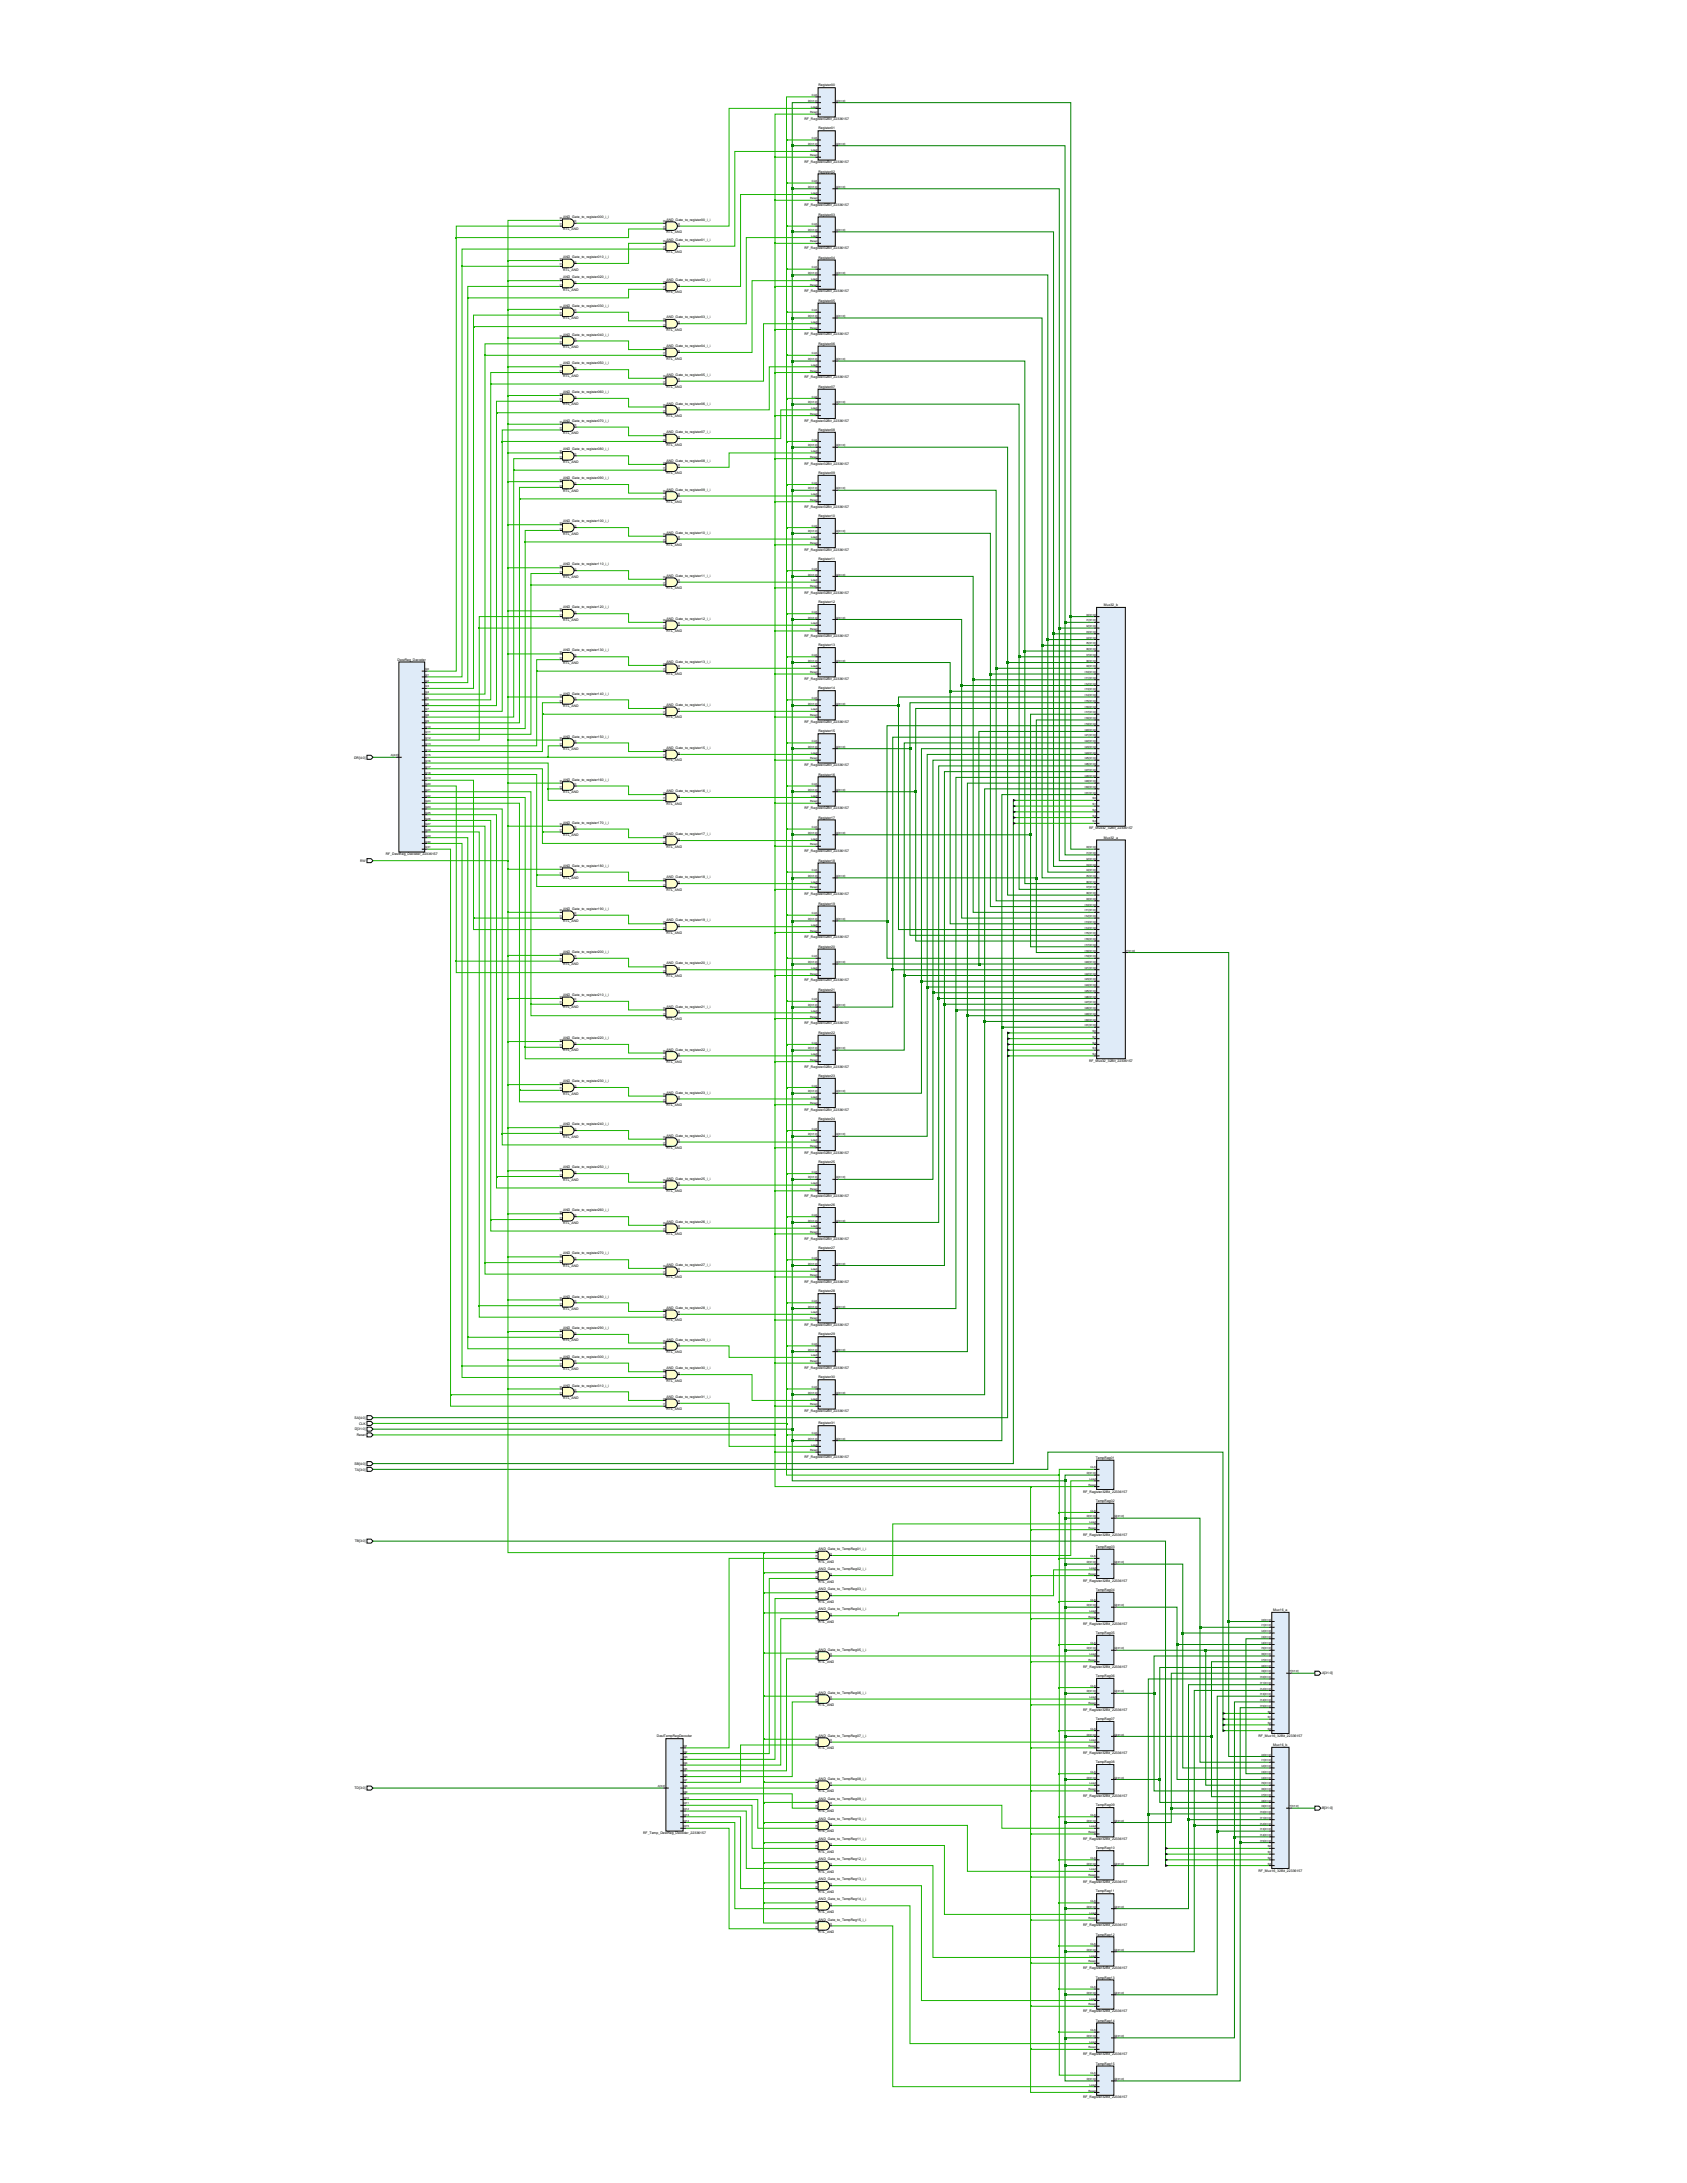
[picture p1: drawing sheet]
<svg xmlns="http://www.w3.org/2000/svg" width="216mm" height="279mm" viewBox="0 0 216 279" stroke-linecap="round" stroke-linejoin="round" font-family="sans-serif">
<defs><g id="words">
<g font-size=".4">
<text x="104.7" y="11.1">Register00</text>
<text x="103" y="15.4">RF_Register32Bit_22336157</text>
<text x="103.4" y="13">D[31:0]</text>
<text x="103.7" y="14.5">Reset</text>
<text x="103.8" y="13.8">Load</text>
<text x="103.9" y="12.3">CLK</text>
<text x="103.9" y="17.8">CLK</text>
<text x="104.7" y="16.6">Register01</text>
<text x="107" y="13">Q[31:0]</text>
<text x="103" y="20.9">RF_Register32Bit_22336157</text>
<text x="103.4" y="18.5">D[31:0]</text>
<text x="103.7" y="20">Reset</text>
<text x="103.8" y="19.3">Load</text>
<text x="103.9" y="23.3">CLK</text>
<text x="104.7" y="22.1">Register02</text>
<text x="107" y="18.5">Q[31:0]</text>
<text x="71.6" y="28.1">I0</text>
<text x="71.6" y="28.8">I1</text>
<text x="72.1" y="27.9">AND_Gate_to_register000_i_i</text>
<text x="72.1" y="29.5">RTL_AND</text>
<text x="73.5" y="28.5">O</text>
<text x="84.9" y="28.5">I0</text>
<text x="84.9" y="29.2">I1</text>
<text x="85.3" y="28.3">AND_Gate_to_register00_i_i</text>
<text x="85.3" y="29.8">RTL_AND</text>
<text x="86.7" y="28.8">O</text>
<text x="103" y="26.4">RF_Register32Bit_22336157</text>
<text x="103.4" y="24">D[31:0]</text>
<text x="103.4" y="29.6">D[31:0]</text>
<text x="103.7" y="25.5">Reset</text>
<text x="103.8" y="24.8">Load</text>
<text x="103.9" y="28.8">CLK</text>
<text x="104.7" y="27.6">Register03</text>
<text x="107" y="24">Q[31:0]</text>
<text x="107" y="29.6">Q[31:0]</text>
<text x="71.6" y="33.2">I0</text>
<text x="71.6" y="34">I1</text>
<text x="71.6" y="35.8">I0</text>
<text x="72.1" y="33">AND_Gate_to_register010_i_i</text>
<text x="72.1" y="34.6">RTL_AND</text>
<text x="72.1" y="35.6">AND_Gate_to_register020_i_i</text>
<text x="73.5" y="33.6">O</text>
<text x="84.9" y="31">I0</text>
<text x="84.9" y="31.8">I1</text>
<text x="85.3" y="30.8">AND_Gate_to_register01_i_i</text>
<text x="85.3" y="32.4">RTL_AND</text>
<text x="85.3" y="36">AND_Gate_to_register02_i_i</text>
<text x="86.7" y="31.4">O</text>
<text x="103" y="31.9">RF_Register32Bit_22336157</text>
<text x="103.4" y="35.1">D[31:0]</text>
<text x="103.7" y="31">Reset</text>
<text x="103.8" y="30.3">Load</text>
<text x="103.8" y="35.8">Load</text>
<text x="103.9" y="34.3">CLK</text>
<text x="104.7" y="33.1">Register04</text>
<text x="107" y="35.1">Q[31:0]</text>
<text x="71.6" y="36.5">I1</text>
<text x="71.6" y="39.5">I0</text>
<text x="71.6" y="40.2">I1</text>
<text x="72.1" y="37.2">RTL_AND</text>
<text x="72.1" y="39.3">AND_Gate_to_register030_i_i</text>
<text x="72.1" y="40.9">RTL_AND</text>
<text x="73.5" y="36.2">O</text>
<text x="73.5" y="39.9">O</text>
<text x="84.9" y="36.2">I0</text>
<text x="84.9" y="36.9">I1</text>
<text x="84.9" y="41">I0</text>
<text x="84.9" y="41.7">I1</text>
<text x="85.3" y="37.6">RTL_AND</text>
<text x="85.3" y="40.8">AND_Gate_to_register03_i_i</text>
<text x="86.7" y="36.5">O</text>
<text x="86.7" y="41.3">O</text>
<text x="103" y="37.4">RF_Register32Bit_22336157</text>
<text x="103.4" y="40.6">D[31:0]</text>
<text x="103.7" y="36.5">Reset</text>
<text x="103.8" y="41.3">Load</text>
<text x="103.9" y="39.9">CLK</text>
<text x="104.7" y="38.6">Register05</text>
<text x="107" y="40.6">Q[31:0]</text>
<text x="71.6" y="43.2">I0</text>
<text x="71.6" y="43.9">I1</text>
<text x="71.6" y="46.8">I0</text>
<text x="71.6" y="47.6">I1</text>
<text x="72.1" y="43">AND_Gate_to_register040_i_i</text>
<text x="72.1" y="44.5">RTL_AND</text>
<text x="72.1" y="46.6">AND_Gate_to_register050_i_i</text>
<text x="73.5" y="43.5">O</text>
<text x="73.5" y="47.2">O</text>
<text x="84.9" y="44.6">I0</text>
<text x="84.9" y="45.4">I1</text>
<text x="85.3" y="42.3">RTL_AND</text>
<text x="85.3" y="44.4">AND_Gate_to_register04_i_i</text>
<text x="85.3" y="46">RTL_AND</text>
<text x="86.7" y="45">O</text>
<text x="103" y="42.9">RF_Register32Bit_22336157</text>
<text x="103.4" y="46.1">D[31:0]</text>
<text x="103.7" y="42.1">Reset</text>
<text x="103.7" y="47.6">Reset</text>
<text x="103.8" y="46.8">Load</text>
<text x="103.9" y="45.4">CLK</text>
<text x="104.7" y="44.1">Register06</text>
<text x="107" y="46.1">Q[31:0]</text>
<text x="71.6" y="50.5">I0</text>
<text x="71.6" y="51.2">I1</text>
<text x="72.1" y="48.2">RTL_AND</text>
<text x="72.1" y="50.3">AND_Gate_to_register060_i_i</text>
<text x="72.1" y="51.9">RTL_AND</text>
<text x="72.1" y="54">AND_Gate_to_register070_i_i</text>
<text x="73.5" y="50.9">O</text>
<text x="84.9" y="48.3">I0</text>
<text x="84.9" y="49">I1</text>
<text x="84.9" y="52">I0</text>
<text x="84.9" y="52.7">I1</text>
<text x="85.3" y="48.1">AND_Gate_to_register05_i_i</text>
<text x="85.3" y="49.7">RTL_AND</text>
<text x="85.3" y="51.8">AND_Gate_to_register06_i_i</text>
<text x="85.3" y="53.4">RTL_AND</text>
<text x="86.7" y="48.7">O</text>
<text x="86.7" y="52.3">O</text>
<text x="103" y="48.4">RF_Register32Bit_22336157</text>
<text x="103" y="54">RF_Register32Bit_22336157</text>
<text x="103.4" y="51.6">D[31:0]</text>
<text x="103.7" y="53.1">Reset</text>
<text x="103.8" y="52.3">Load</text>
<text x="103.9" y="50.9">CLK</text>
<text x="104.7" y="49.6">Register07</text>
<text x="107" y="51.6">Q[31:0]</text>
<text x="71.6" y="54.2">I0</text>
<text x="71.6" y="54.9">I1</text>
<text x="71.6" y="57.9">I0</text>
<text x="71.6" y="58.6">I1</text>
<text x="72.1" y="55.6">RTL_AND</text>
<text x="72.1" y="57.7">AND_Gate_to_register080_i_i</text>
<text x="72.1" y="59.2">RTL_AND</text>
<text x="73.5" y="54.6">O</text>
<text x="73.5" y="58.2">O</text>
<text x="84.9" y="55.7">I0</text>
<text x="84.9" y="56.4">I1</text>
<text x="84.9" y="59.3">I0</text>
<text x="85.3" y="55.5">AND_Gate_to_register07_i_i</text>
<text x="85.3" y="57">RTL_AND</text>
<text x="85.3" y="59.1">AND_Gate_to_register08_i_i</text>
<text x="86.7" y="56">O</text>
<text x="86.7" y="59.7">O</text>
<text x="103" y="59.5">RF_Register32Bit_22336157</text>
<text x="103.4" y="57.1">D[31:0]</text>
<text x="103.7" y="58.6">Reset</text>
<text x="103.8" y="57.9">Load</text>
<text x="103.9" y="56.4">CLK</text>
<text x="104.7" y="55.2">Register08</text>
<text x="107" y="57.1">Q[31:0]</text>
<text x="71.6" y="61.5">I0</text>
<text x="71.6" y="62.3">I1</text>
<text x="72.1" y="61.3">AND_Gate_to_register090_i_i</text>
<text x="72.1" y="62.9">RTL_AND</text>
<text x="73.5" y="61.9">O</text>
<text x="84.9" y="60.1">I1</text>
<text x="84.9" y="63">I0</text>
<text x="84.9" y="63.7">I1</text>
<text x="85.3" y="60.7">RTL_AND</text>
<text x="85.3" y="62.8">AND_Gate_to_register09_i_i</text>
<text x="85.3" y="64.4">RTL_AND</text>
<text x="86.7" y="63.4">O</text>
<text x="103" y="65">RF_Register32Bit_22336157</text>
<text x="103.4" y="62.6">D[31:0]</text>
<text x="103.7" y="64.1">Reset</text>
<text x="103.8" y="63.4">Load</text>
<text x="103.9" y="61.9">CLK</text>
<text x="104.7" y="60.7">Register09</text>
<text x="107" y="62.6">Q[31:0]</text>
<text x="71.6" y="67">I0</text>
<text x="71.6" y="67.8">I1</text>
<text x="72.1" y="66.8">AND_Gate_to_register100_i_i</text>
<text x="72.1" y="68.4">RTL_AND</text>
<text x="73.5" y="67.4">O</text>
<text x="84.9" y="68.5">I0</text>
<text x="84.9" y="69.3">I1</text>
<text x="85.3" y="68.3">AND_Gate_to_register10_i_i</text>
<text x="85.3" y="69.9">RTL_AND</text>
<text x="86.7" y="68.9">O</text>
<text x="103" y="70.5">RF_Register32Bit_22336157</text>
<text x="103.4" y="68.1">D[31:0]</text>
<text x="103.7" y="69.6">Reset</text>
<text x="103.8" y="68.9">Load</text>
<text x="103.9" y="67.4">CLK</text>
<text x="104.7" y="66.2">Register10</text>
<text x="104.7" y="71.7">Register11</text>
<text x="107" y="68.1">Q[31:0]</text>
<text x="71.6" y="72.6">I0</text>
<text x="71.6" y="73.3">I1</text>
<text x="72.1" y="72.4">AND_Gate_to_register110_i_i</text>
<text x="72.1" y="73.9">RTL_AND</text>
<text x="72.1" y="77.9">AND_Gate_to_register120_i_i</text>
<text x="73.5" y="72.9">O</text>
<text x="84.9" y="74">I0</text>
<text x="84.9" y="74.8">I1</text>
<text x="85.3" y="73.8">AND_Gate_to_register11_i_i</text>
<text x="85.3" y="75.4">RTL_AND</text>
<text x="86.7" y="74.4">O</text>
<text x="103" y="76">RF_Register32Bit_22336157</text>
<text x="103.4" y="73.7">D[31:0]</text>
<text x="103.7" y="75.1">Reset</text>
<text x="103.8" y="74.4">Load</text>
<text x="103.9" y="72.9">CLK</text>
<text x="104.7" y="77.2">Register12</text>
<text x="107" y="73.7">Q[31:0]</text>
<text x="141.3" y="77.6">Mux32_b</text>
<text x="71.6" y="78.1">I0</text>
<text x="71.6" y="78.8">I1</text>
<text x="71.6" y="83.6">I0</text>
<text x="72.1" y="79.5">RTL_AND</text>
<text x="72.1" y="83.4">AND_Gate_to_register130_i_i</text>
<text x="73.5" y="78.4">O</text>
<text x="73.5" y="83.9">O</text>
<text x="84.9" y="79.5">I0</text>
<text x="84.9" y="80.3">I1</text>
<text x="85.3" y="79.3">AND_Gate_to_register12_i_i</text>
<text x="85.3" y="80.9">RTL_AND</text>
<text x="86.7" y="79.9">O</text>
<text x="103" y="81.5">RF_Register32Bit_22336157</text>
<text x="103.4" y="79.2">D[31:0]</text>
<text x="103.7" y="80.6">Reset</text>
<text x="103.8" y="79.9">Load</text>
<text x="103.9" y="78.4">CLK</text>
<text x="103.9" y="83.9">CLK</text>
<text x="104.7" y="82.7">Register13</text>
<text x="107" y="79.2">Q[31:0]</text>
<text x="139" y="78.8">I0[31:0]</text>
<text x="139" y="79.5">I1[31:0]</text>
<text x="139" y="80.3">I2[31:0]</text>
<text x="139" y="81">I3[31:0]</text>
<text x="139" y="81.7">I4[31:0]</text>
<text x="139" y="82.5">I5[31:0]</text>
<text x="139" y="83.2">I6[31:0]</text>
<text x="139" y="83.9">I7[31:0]</text>
<text x="50.9" y="84.6">DestReg_Decoder</text>
<text x="54.4" y="85.8">Q0</text>
<text x="54.4" y="86.5">Q1</text>
<text x="54.4" y="87.3">Q2</text>
<text x="54.4" y="88">Q3</text>
<text x="54.4" y="88.7">Q4</text>
<text x="54.4" y="89.5">Q5</text>
<text x="71.6" y="84.3">I1</text>
<text x="71.6" y="89.1">I0</text>
<text x="71.6" y="89.8">I1</text>
<text x="72.1" y="85">RTL_AND</text>
<text x="72.1" y="88.9">AND_Gate_to_register140_i_i</text>
<text x="73.5" y="89.5">O</text>
<text x="84.9" y="85.1">I0</text>
<text x="84.9" y="85.8">I1</text>
<text x="85.3" y="84.9">AND_Gate_to_register13_i_i</text>
<text x="85.3" y="86.4">RTL_AND</text>
<text x="86.7" y="85.4">O</text>
<text x="103" y="87">RF_Register32Bit_22336157</text>
<text x="103.4" y="84.7">D[31:0]</text>
<text x="103.7" y="86.2">Reset</text>
<text x="103.8" y="85.4">Load</text>
<text x="103.9" y="89.5">CLK</text>
<text x="104.7" y="88.2">Register14</text>
<text x="107" y="84.7">Q[31:0]</text>
<text x="138.8" y="86.2">I10[31:0]</text>
<text x="138.8" y="86.9">I11[31:0]</text>
<text x="138.8" y="87.6">I12[31:0]</text>
<text x="138.8" y="88.4">I13[31:0]</text>
<text x="138.8" y="89.1">I14[31:0]</text>
<text x="138.8" y="89.8">I15[31:0]</text>
<text x="139" y="84.7">I8[31:0]</text>
<text x="139" y="85.4">I9[31:0]</text>
<text x="54.4" y="93.1">Q10</text>
<text x="54.4" y="93.9">Q11</text>
<text x="54.4" y="94.6">Q12</text>
<text x="54.4" y="95.3">Q13</text>
<text x="54.4" y="90.2">Q6</text>
<text x="54.4" y="90.9">Q7</text>
<text x="54.4" y="91.7">Q8</text>
<text x="54.4" y="92.4">Q9</text>
<text x="71.6" y="94.6">I0</text>
<text x="71.6" y="95.3">I1</text>
<text x="72.1" y="90.5">RTL_AND</text>
<text x="72.1" y="94.4">AND_Gate_to_register150_i_i</text>
<text x="72.1" y="96">RTL_AND</text>
<text x="73.5" y="95">O</text>
<text x="84.9" y="90.6">I0</text>
<text x="84.9" y="91.3">I1</text>
<text x="85.3" y="90.4">AND_Gate_to_register14_i_i</text>
<text x="85.3" y="91.9">RTL_AND</text>
<text x="85.3" y="95.9">AND_Gate_to_register15_i_i</text>
<text x="86.7" y="90.9">O</text>
<text x="103" y="92.5">RF_Register32Bit_22336157</text>
<text x="103.4" y="90.2">D[31:0]</text>
<text x="103.4" y="95.7">D[31:0]</text>
<text x="103.7" y="91.7">Reset</text>
<text x="103.8" y="90.9">Load</text>
<text x="103.9" y="95">CLK</text>
<text x="104.7" y="93.7">Register15</text>
<text x="107" y="90.2">Q[31:0]</text>
<text x="107" y="95.7">Q[31:0]</text>
<text x="138.8" y="90.6">I16[31:0]</text>
<text x="138.8" y="91.3">I17[31:0]</text>
<text x="138.8" y="92">I18[31:0]</text>
<text x="138.8" y="92.8">I19[31:0]</text>
<text x="138.8" y="93.5">I20[31:0]</text>
<text x="138.8" y="94.2">I21[31:0]</text>
<text x="138.8" y="95">I22[31:0]</text>
<text x="138.8" y="95.7">I23[31:0]</text>
<text x="45.3" y="97.1">DR[4:0]</text>
<text x="50" y="96.8">A[4:0]</text>
<text x="54.4" y="96.1">Q14</text>
<text x="54.4" y="96.8">Q15</text>
<text x="54.4" y="97.5">Q16</text>
<text x="54.4" y="98.3">Q17</text>
<text x="54.4" y="99">Q18</text>
<text x="54.4" y="99.8">Q19</text>
<text x="54.4" y="100.5">Q20</text>
<text x="54.4" y="101.2">Q21</text>
<text x="54.4" y="102">Q22</text>
<text x="71.6" y="100.1">I0</text>
<text x="71.6" y="100.9">I1</text>
<text x="72.1" y="99.9">AND_Gate_to_register160_i_i</text>
<text x="72.1" y="101.5">RTL_AND</text>
<text x="73.5" y="100.5">O</text>
<text x="84.9" y="96.1">I0</text>
<text x="84.9" y="96.8">I1</text>
<text x="84.9" y="101.6">I0</text>
<text x="85.3" y="97.5">RTL_AND</text>
<text x="85.3" y="101.4">AND_Gate_to_register16_i_i</text>
<text x="86.7" y="96.4">O</text>
<text x="86.7" y="102">O</text>
<text x="103" y="98">RF_Register32Bit_22336157</text>
<text x="103.4" y="101.2">D[31:0]</text>
<text x="103.7" y="97.2">Reset</text>
<text x="103.8" y="96.4">Load</text>
<text x="103.8" y="102">Load</text>
<text x="103.9" y="100.5">CLK</text>
<text x="104.7" y="99.3">Register16</text>
<text x="107" y="101.2">Q[31:0]</text>
<text x="138.8" y="96.4">I24[31:0]</text>
<text x="138.8" y="97.2">I25[31:0]</text>
<text x="138.8" y="97.9">I26[31:0]</text>
<text x="138.8" y="98.6">I27[31:0]</text>
<text x="138.8" y="99.4">I28[31:0]</text>
<text x="138.8" y="100.1">I29[31:0]</text>
<text x="138.8" y="100.9">I30[31:0]</text>
<text x="138.8" y="101.6">I31[31:0]</text>
<text x="54.4" y="102.7">Q23</text>
<text x="54.4" y="103.4">Q24</text>
<text x="54.4" y="104.2">Q25</text>
<text x="54.4" y="104.9">Q26</text>
<text x="54.4" y="105.6">Q27</text>
<text x="54.4" y="106.4">Q28</text>
<text x="54.4" y="107.1">Q29</text>
<text x="54.4" y="107.8">Q30</text>
<text x="71.6" y="105.6">I0</text>
<text x="71.6" y="106.4">I1</text>
<text x="72.1" y="105.4">AND_Gate_to_register170_i_i</text>
<text x="72.1" y="107">RTL_AND</text>
<text x="73.5" y="106">O</text>
<text x="84.9" y="102.3">I1</text>
<text x="84.9" y="107.1">I0</text>
<text x="84.9" y="107.8">I1</text>
<text x="85.3" y="103">RTL_AND</text>
<text x="85.3" y="106.9">AND_Gate_to_register17_i_i</text>
<text x="86.7" y="107.5">O</text>
<text x="103" y="103.6">RF_Register32Bit_22336157</text>
<text x="103.4" y="106.7">D[31:0]</text>
<text x="103.7" y="102.7">Reset</text>
<text x="103.8" y="107.5">Load</text>
<text x="103.9" y="106">CLK</text>
<text x="104.7" y="104.8">Register17</text>
<text x="107" y="106.7">Q[31:0]</text>
<text x="139.4" y="106.1">RF_Mux32_32Bit_22336157</text>
<text x="139.8" y="102.3">S0</text>
<text x="139.8" y="103.1">S1</text>
<text x="139.8" y="103.8">S2</text>
<text x="139.8" y="104.5">S3</text>
<text x="139.8" y="105.3">S4</text>
<text x="141.3" y="107.3">Mux32_a</text>
<text x="46.1" y="110.3">RW</text>
<text x="49.4" y="109.4">RF_DestReg_Decoder_22336157</text>
<text x="54.4" y="108.6">Q31</text>
<text x="71.6" y="111.1">I0</text>
<text x="71.6" y="111.9">I1</text>
<text x="72.1" y="110.9">AND_Gate_to_register180_i_i</text>
<text x="72.1" y="112.5">RTL_AND</text>
<text x="73.5" y="111.5">O</text>
<text x="84.9" y="112.6">I0</text>
<text x="84.9" y="113.3">I1</text>
<text x="85.3" y="108.5">RTL_AND</text>
<text x="85.3" y="112.4">AND_Gate_to_register18_i_i</text>
<text x="85.3" y="114">RTL_AND</text>
<text x="86.7" y="113">O</text>
<text x="103" y="109.1">RF_Register32Bit_22336157</text>
<text x="103.4" y="112.2">D[31:0]</text>
<text x="103.7" y="108.2">Reset</text>
<text x="103.7" y="113.7">Reset</text>
<text x="103.8" y="113">Load</text>
<text x="103.9" y="111.5">CLK</text>
<text x="104.7" y="110.3">Register18</text>
<text x="107" y="112.2">Q[31:0]</text>
<text x="139" y="108.6">I0[31:0]</text>
<text x="139" y="109.3">I1[31:0]</text>
<text x="139" y="110">I2[31:0]</text>
<text x="139" y="110.8">I3[31:0]</text>
<text x="139" y="111.5">I4[31:0]</text>
<text x="139" y="112.2">I5[31:0]</text>
<text x="139" y="113">I6[31:0]</text>
<text x="139" y="113.7">I7[31:0]</text>
<text x="71.6" y="116.7">I0</text>
<text x="71.6" y="117.4">I1</text>
<text x="72.1" y="116.5">AND_Gate_to_register190_i_i</text>
<text x="72.1" y="118">RTL_AND</text>
<text x="73.5" y="117">O</text>
<text x="84.9" y="118.1">I0</text>
<text x="84.9" y="118.9">I1</text>
<text x="85.3" y="117.9">AND_Gate_to_register19_i_i</text>
<text x="85.3" y="119.5">RTL_AND</text>
<text x="86.7" y="118.5">O</text>
<text x="103" y="114.6">RF_Register32Bit_22336157</text>
<text x="103.4" y="117.8">D[31:0]</text>
<text x="103.7" y="119.2">Reset</text>
<text x="103.8" y="118.5">Load</text>
<text x="103.9" y="117">CLK</text>
<text x="104.7" y="115.8">Register19</text>
<text x="107" y="117.8">Q[31:0]</text>
<text x="138.8" y="115.9">I10[31:0]</text>
<text x="138.8" y="116.7">I11[31:0]</text>
<text x="138.8" y="117.4">I12[31:0]</text>
<text x="138.8" y="118.1">I13[31:0]</text>
<text x="138.8" y="118.9">I14[31:0]</text>
<text x="138.8" y="119.6">I15[31:0]</text>
<text x="139" y="114.5">I8[31:0]</text>
<text x="139" y="115.2">I9[31:0]</text>
<text x="71.6" y="122.2">I0</text>
<text x="71.6" y="122.9">I1</text>
<text x="72.1" y="122">AND_Gate_to_register200_i_i</text>
<text x="72.1" y="123.6">RTL_AND</text>
<text x="73.5" y="122.5">O</text>
<text x="84.9" y="123.6">I0</text>
<text x="84.9" y="124.4">I1</text>
<text x="85.3" y="123.4">AND_Gate_to_register20_i_i</text>
<text x="85.3" y="125">RTL_AND</text>
<text x="86.7" y="124">O</text>
<text x="103" y="120.1">RF_Register32Bit_22336157</text>
<text x="103" y="125.6">RF_Register32Bit_22336157</text>
<text x="103.4" y="123.3">D[31:0]</text>
<text x="103.7" y="124.7">Reset</text>
<text x="103.8" y="124">Load</text>
<text x="103.9" y="122.5">CLK</text>
<text x="104.7" y="121.3">Register20</text>
<text x="107" y="123.3">Q[31:0]</text>
<text x="138.8" y="120.3">I16[31:0]</text>
<text x="138.8" y="121.1">I17[31:0]</text>
<text x="138.8" y="121.8">I18[31:0]</text>
<text x="138.8" y="122.5">I19[31:0]</text>
<text x="138.8" y="123.3">I20[31:0]</text>
<text x="138.8" y="124">I21[31:0]</text>
<text x="138.8" y="124.7">I22[31:0]</text>
<text x="138.8" y="125.5">I23[31:0]</text>
<text x="144.1" y="121.8">Y[31:0]</text>
<text x="71.6" y="127.7">I0</text>
<text x="71.6" y="128.4">I1</text>
<text x="72.1" y="127.5">AND_Gate_to_register210_i_i</text>
<text x="72.1" y="129.1">RTL_AND</text>
<text x="73.5" y="128">O</text>
<text x="84.9" y="129.2">I0</text>
<text x="84.9" y="129.9">I1</text>
<text x="85.3" y="129">AND_Gate_to_register21_i_i</text>
<text x="85.3" y="130.5">RTL_AND</text>
<text x="86.7" y="129.5">O</text>
<text x="103" y="131.1">RF_Register32Bit_22336157</text>
<text x="103.4" y="128.8">D[31:0]</text>
<text x="103.7" y="130.3">Reset</text>
<text x="103.8" y="129.5">Load</text>
<text x="103.9" y="128">CLK</text>
<text x="104.7" y="126.8">Register21</text>
<text x="107" y="128.8">Q[31:0]</text>
<text x="138.8" y="126.2">I24[31:0]</text>
<text x="138.8" y="126.9">I25[31:0]</text>
<text x="138.8" y="127.7">I26[31:0]</text>
<text x="138.8" y="128.4">I27[31:0]</text>
<text x="138.8" y="129.2">I28[31:0]</text>
<text x="138.8" y="129.9">I29[31:0]</text>
<text x="138.8" y="130.6">I30[31:0]</text>
<text x="138.8" y="131.4">I31[31:0]</text>
<text x="71.6" y="133.2">I0</text>
<text x="71.6" y="133.9">I1</text>
<text x="72.1" y="133">AND_Gate_to_register220_i_i</text>
<text x="72.1" y="134.6">RTL_AND</text>
<text x="73.5" y="133.6">O</text>
<text x="84.9" y="134.7">I0</text>
<text x="84.9" y="135.4">I1</text>
<text x="85.3" y="134.5">AND_Gate_to_register22_i_i</text>
<text x="85.3" y="136">RTL_AND</text>
<text x="86.7" y="135">O</text>
<text x="103" y="136.6">RF_Register32Bit_22336157</text>
<text x="103.4" y="134.3">D[31:0]</text>
<text x="103.7" y="135.8">Reset</text>
<text x="103.8" y="135">Load</text>
<text x="103.9" y="133.6">CLK</text>
<text x="104.7" y="132.3">Register22</text>
<text x="104.7" y="137.8">Register23</text>
<text x="107" y="134.3">Q[31:0]</text>
<text x="139.4" y="135.9">RF_Mux32_32Bit_22336157</text>
<text x="139.8" y="132.1">S0</text>
<text x="139.8" y="132.8">S1</text>
<text x="139.8" y="133.6">S2</text>
<text x="139.8" y="134.3">S3</text>
<text x="139.8" y="135">S4</text>
<text x="71.6" y="138.7">I0</text>
<text x="71.6" y="139.4">I1</text>
<text x="72.1" y="138.5">AND_Gate_to_register230_i_i</text>
<text x="72.1" y="140.1">RTL_AND</text>
<text x="73.5" y="139.1">O</text>
<text x="84.9" y="140.2">I0</text>
<text x="84.9" y="140.9">I1</text>
<text x="85.3" y="140">AND_Gate_to_register23_i_i</text>
<text x="85.3" y="141.6">RTL_AND</text>
<text x="86.7" y="140.5">O</text>
<text x="103" y="142.1">RF_Register32Bit_22336157</text>
<text x="103.4" y="139.8">D[31:0]</text>
<text x="103.7" y="141.3">Reset</text>
<text x="103.8" y="140.5">Load</text>
<text x="103.9" y="139.1">CLK</text>
<text x="104.7" y="143.4">Register24</text>
<text x="107" y="139.8">Q[31:0]</text>
<text x="71.6" y="144.2">I0</text>
<text x="71.6" y="145">I1</text>
<text x="71.6" y="149.7">I0</text>
<text x="72.1" y="144">AND_Gate_to_register240_i_i</text>
<text x="72.1" y="145.6">RTL_AND</text>
<text x="72.1" y="149.5">AND_Gate_to_register250_i_i</text>
<text x="73.5" y="144.6">O</text>
<text x="84.9" y="145.7">I0</text>
<text x="84.9" y="146.4">I1</text>
<text x="85.3" y="145.5">AND_Gate_to_register24_i_i</text>
<text x="85.3" y="147.1">RTL_AND</text>
<text x="86.7" y="146.1">O</text>
<text x="103" y="147.7">RF_Register32Bit_22336157</text>
<text x="103.4" y="145.3">D[31:0]</text>
<text x="103.7" y="146.8">Reset</text>
<text x="103.8" y="146.1">Load</text>
<text x="103.9" y="144.6">CLK</text>
<text x="104.7" y="148.9">Register25</text>
<text x="107" y="145.3">Q[31:0]</text>
<text x="71.6" y="150.5">I1</text>
<text x="71.6" y="155.2">I0</text>
<text x="71.6" y="156">I1</text>
<text x="72.1" y="151.1">RTL_AND</text>
<text x="72.1" y="155">AND_Gate_to_register260_i_i</text>
<text x="73.5" y="150.1">O</text>
<text x="73.5" y="155.6">O</text>
<text x="84.9" y="151.2">I0</text>
<text x="84.9" y="151.9">I1</text>
<text x="85.3" y="151">AND_Gate_to_register25_i_i</text>
<text x="85.3" y="152.6">RTL_AND</text>
<text x="86.7" y="151.6">O</text>
<text x="103" y="153.2">RF_Register32Bit_22336157</text>
<text x="103.4" y="150.8">D[31:0]</text>
<text x="103.7" y="152.3">Reset</text>
<text x="103.8" y="151.6">Load</text>
<text x="103.9" y="150.1">CLK</text>
<text x="103.9" y="155.6">CLK</text>
<text x="104.7" y="154.4">Register26</text>
<text x="107" y="150.8">Q[31:0]</text>
<text x="71.6" y="160.8">I0</text>
<text x="71.6" y="161.5">I1</text>
<text x="72.1" y="156.6">RTL_AND</text>
<text x="72.1" y="160.6">AND_Gate_to_register270_i_i</text>
<text x="73.5" y="161.1">O</text>
<text x="84.9" y="156.7">I0</text>
<text x="84.9" y="157.4">I1</text>
<text x="85.3" y="156.5">AND_Gate_to_register26_i_i</text>
<text x="85.3" y="158.1">RTL_AND</text>
<text x="86.7" y="157.1">O</text>
<text x="103" y="158.7">RF_Register32Bit_22336157</text>
<text x="103.4" y="156.3">D[31:0]</text>
<text x="103.4" y="161.9">D[31:0]</text>
<text x="103.7" y="157.8">Reset</text>
<text x="103.8" y="157.1">Load</text>
<text x="103.9" y="161.1">CLK</text>
<text x="104.7" y="159.9">Register27</text>
<text x="107" y="156.3">Q[31:0]</text>
<text x="107" y="161.9">Q[31:0]</text>
<text x="71.6" y="166.3">I0</text>
<text x="71.6" y="167">I1</text>
<text x="72.1" y="162.1">RTL_AND</text>
<text x="72.1" y="166.1">AND_Gate_to_register280_i_i</text>
<text x="72.1" y="167.7">RTL_AND</text>
<text x="73.5" y="166.6">O</text>
<text x="84.9" y="162.2">I0</text>
<text x="84.9" y="163">I1</text>
<text x="84.9" y="167.7">I0</text>
<text x="85.3" y="162">AND_Gate_to_register27_i_i</text>
<text x="85.3" y="163.6">RTL_AND</text>
<text x="85.3" y="167.5">AND_Gate_to_register28_i_i</text>
<text x="86.7" y="162.6">O</text>
<text x="103" y="164.2">RF_Register32Bit_22336157</text>
<text x="103.4" y="167.4">D[31:0]</text>
<text x="103.7" y="163.3">Reset</text>
<text x="103.8" y="162.6">Load</text>
<text x="103.9" y="166.6">CLK</text>
<text x="104.7" y="165.4">Register28</text>
<text x="107" y="167.4">Q[31:0]</text>
<text x="71.6" y="170.3">I0</text>
<text x="71.6" y="171">I1</text>
<text x="71.6" y="174">I0</text>
<text x="72.1" y="170.1">AND_Gate_to_register290_i_i</text>
<text x="72.1" y="171.7">RTL_AND</text>
<text x="72.1" y="173.8">AND_Gate_to_register300_i_i</text>
<text x="73.5" y="170.7">O</text>
<text x="84.9" y="168.5">I1</text>
<text x="84.9" y="171.8">I0</text>
<text x="84.9" y="172.5">I1</text>
<text x="85.3" y="169.1">RTL_AND</text>
<text x="85.3" y="171.6">AND_Gate_to_register29_i_i</text>
<text x="85.3" y="173.2">RTL_AND</text>
<text x="86.7" y="168.1">O</text>
<text x="86.7" y="172.1">O</text>
<text x="103" y="169.7">RF_Register32Bit_22336157</text>
<text x="103.4" y="172.9">D[31:0]</text>
<text x="103.7" y="168.8">Reset</text>
<text x="103.8" y="168.1">Load</text>
<text x="103.8" y="173.6">Load</text>
<text x="103.9" y="172.1">CLK</text>
<text x="104.7" y="170.9">Register29</text>
<text x="107" y="172.9">Q[31:0]</text>
<text x="71.6" y="174.7">I1</text>
<text x="71.6" y="177.7">I0</text>
<text x="71.6" y="178.4">I1</text>
<text x="72.1" y="175.4">RTL_AND</text>
<text x="72.1" y="177.5">AND_Gate_to_register310_i_i</text>
<text x="72.1" y="179">RTL_AND</text>
<text x="73.5" y="174.4">O</text>
<text x="73.5" y="178">O</text>
<text x="84.9" y="175.5">I0</text>
<text x="84.9" y="176.2">I1</text>
<text x="84.9" y="179.1">I0</text>
<text x="84.9" y="179.9">I1</text>
<text x="85.3" y="175.3">AND_Gate_to_register30_i_i</text>
<text x="85.3" y="176.8">RTL_AND</text>
<text x="85.3" y="178.9">AND_Gate_to_register31_i_i</text>
<text x="86.7" y="175.8">O</text>
<text x="86.7" y="179.5">O</text>
<text x="103" y="175.2">RF_Register32Bit_22336157</text>
<text x="103.4" y="178.4">D[31:0]</text>
<text x="103.7" y="174.4">Reset</text>
<text x="103.7" y="179.9">Reset</text>
<text x="103.8" y="179.1">Load</text>
<text x="103.9" y="177.7">CLK</text>
<text x="104.7" y="176.4">Register30</text>
<text x="107" y="178.4">Q[31:0]</text>
<text x="45.4" y="181.6">SA[4:0]</text>
<text x="45.4" y="183.1">D[31:0]</text>
<text x="45.7" y="183.8">Reset</text>
<text x="46" y="182.3">CLK</text>
<text x="85.3" y="180.5">RTL_AND</text>
<text x="103" y="180.7">RF_Register32Bit_22336157</text>
<text x="103.4" y="184.3">D[31:0]</text>
<text x="103.7" y="185.7">Reset</text>
<text x="103.8" y="185">Load</text>
<text x="103.9" y="183.5">CLK</text>
<text x="104.7" y="182.3">Register31</text>
<text x="107" y="184.3">Q[31:0]</text>
<text x="45.4" y="187.5">SB[4:0]</text>
<text x="45.4" y="188.2">TA[3:0]</text>
<text x="103" y="186.6">RF_Register32Bit_22336157</text>
<text x="138.6" y="191">RF_Register32Bit_22336157</text>
<text x="139.1" y="188.7">D[31:0]</text>
<text x="139.3" y="190.2">Reset</text>
<text x="139.5" y="189.4">Load</text>
<text x="139.6" y="187.9">CLK</text>
<text x="140.2" y="186.7">TempReg01</text>
<text x="45.4" y="197.4">TB[3:0]</text>
<text x="138.6" y="196.5">RF_Register32Bit_22336157</text>
<text x="139.1" y="194.2">D[31:0]</text>
<text x="139.3" y="195.7">Reset</text>
<text x="139.5" y="194.9">Load</text>
<text x="139.6" y="193.5">CLK</text>
<text x="140.2" y="192.2">TempReg02</text>
<text x="142.6" y="194.2">Q[31:0]</text>
<text x="104.4" y="198.6">I0</text>
<text x="104.4" y="199.3">I1</text>
<text x="104.4" y="201.2">I0</text>
<text x="104.4" y="201.9">I1</text>
<text x="104.4" y="203.8">I0</text>
<text x="104.8" y="198.4">AND_Gate_to_TempReg01_i_i</text>
<text x="104.8" y="200">RTL_AND</text>
<text x="104.8" y="201">AND_Gate_to_TempReg02_i_i</text>
<text x="104.8" y="202.6">RTL_AND</text>
<text x="104.8" y="203.6">AND_Gate_to_TempReg03_i_i</text>
<text x="106.2" y="199">O</text>
<text x="106.2" y="201.5">O</text>
<text x="138.6" y="202.4">RF_Register32Bit_22336157</text>
<text x="139.1" y="200.1">D[31:0]</text>
<text x="139.3" y="201.5">Reset</text>
<text x="139.5" y="200.8">Load</text>
<text x="139.6" y="199.3">CLK</text>
<text x="140.2" y="198.1">TempReg03</text>
<text x="140.2" y="203.6">TempReg04</text>
<text x="142.6" y="200.1">Q[31:0]</text>
<text x="104.4" y="204.5">I1</text>
<text x="104.4" y="206.3">I0</text>
<text x="104.4" y="207.1">I1</text>
<text x="104.8" y="205.1">RTL_AND</text>
<text x="104.8" y="206.1">AND_Gate_to_TempReg04_i_i</text>
<text x="104.8" y="207.7">RTL_AND</text>
<text x="106.2" y="204.1">O</text>
<text x="106.2" y="206.7">O</text>
<text x="138.6" y="207.9">RF_Register32Bit_22336157</text>
<text x="139.1" y="205.6">D[31:0]</text>
<text x="139.3" y="207.1">Reset</text>
<text x="139.5" y="206.3">Load</text>
<text x="139.6" y="204.9">CLK</text>
<text x="140.2" y="209.1">TempReg05</text>
<text x="142.6" y="205.6">Q[31:0]</text>
<text x="161.5" y="207.4">I0[31:0]</text>
<text x="161.5" y="208.2">I1[31:0]</text>
<text x="161.5" y="208.9">I2[31:0]</text>
<text x="161.5" y="209.6">I3[31:0]</text>
<text x="163" y="206.2">Mux16_a</text>
<text x="104.4" y="211.5">I0</text>
<text x="104.4" y="212.2">I1</text>
<text x="104.8" y="211.3">AND_Gate_to_TempReg05_i_i</text>
<text x="104.8" y="212.9">RTL_AND</text>
<text x="106.2" y="211.8">O</text>
<text x="138.6" y="213.4">RF_Register32Bit_22336157</text>
<text x="139.1" y="211.1">D[31:0]</text>
<text x="139.3" y="212.6">Reset</text>
<text x="139.5" y="211.8">Load</text>
<text x="139.6" y="210.4">CLK</text>
<text x="139.6" y="215.9">CLK</text>
<text x="140.2" y="214.7">TempReg06</text>
<text x="142.6" y="211.1">Q[31:0]</text>
<text x="161.3" y="214.8">I10[31:0]</text>
<text x="161.3" y="215.5">I11[31:0]</text>
<text x="161.5" y="210.4">I4[31:0]</text>
<text x="161.5" y="211.1">I5[31:0]</text>
<text x="161.5" y="211.8">I6[31:0]</text>
<text x="161.5" y="212.6">I7[31:0]</text>
<text x="161.5" y="213.3">I8[31:0]</text>
<text x="161.5" y="214">I9[31:0]</text>
<text x="165" y="214">Y[31:0]</text>
<text x="169.2" y="214.3">A[31:0]</text>
<text x="104.4" y="217">I0</text>
<text x="104.4" y="217.7">I1</text>
<text x="104.8" y="216.8">AND_Gate_to_TempReg06_i_i</text>
<text x="104.8" y="218.4">RTL_AND</text>
<text x="106.2" y="217.3">O</text>
<text x="138.6" y="219">RF_Register32Bit_22336157</text>
<text x="139.1" y="216.6">D[31:0]</text>
<text x="139.3" y="218.1">Reset</text>
<text x="139.5" y="217.3">Load</text>
<text x="139.6" y="221.4">CLK</text>
<text x="140.2" y="220.2">TempReg07</text>
<text x="142.6" y="216.6">Q[31:0]</text>
<text x="161.3" y="216.2">I12[31:0]</text>
<text x="161.3" y="217">I13[31:0]</text>
<text x="161.3" y="217.7">I14[31:0]</text>
<text x="161.3" y="218.5">I15[31:0]</text>
<text x="162.2" y="219.2">S0</text>
<text x="162.2" y="219.9">S1</text>
<text x="162.2" y="220.7">S2</text>
<text x="162.2" y="221.4">S3</text>
<text x="84.1" y="222.4">DestTempRegDecoder</text>
<text x="87.5" y="223.6">Q1</text>
<text x="87.5" y="224.3">Q2</text>
<text x="87.5" y="225.1">Q3</text>
<text x="87.5" y="225.8">Q4</text>
<text x="87.5" y="226.5">Q5</text>
<text x="87.5" y="227.3">Q6</text>
<text x="104.4" y="222.5">I0</text>
<text x="104.4" y="223.2">I1</text>
<text x="104.8" y="222.3">AND_Gate_to_TempReg07_i_i</text>
<text x="104.8" y="223.9">RTL_AND</text>
<text x="104.8" y="227.8">AND_Gate_to_TempReg08_i_i</text>
<text x="106.2" y="222.9">O</text>
<text x="138.6" y="224.5">RF_Register32Bit_22336157</text>
<text x="139.1" y="222.1">D[31:0]</text>
<text x="139.1" y="227.6">D[31:0]</text>
<text x="139.3" y="223.6">Reset</text>
<text x="139.5" y="222.9">Load</text>
<text x="139.6" y="226.9">CLK</text>
<text x="140.2" y="225.7">TempReg08</text>
<text x="142.6" y="222.1">Q[31:0]</text>
<text x="142.6" y="227.6">Q[31:0]</text>
<text x="161.1" y="222.3">RF_Mux16_32Bit_22336157</text>
<text x="161.5" y="224.7">I0[31:0]</text>
<text x="161.5" y="225.4">I1[31:0]</text>
<text x="161.5" y="226.2">I2[31:0]</text>
<text x="161.5" y="226.9">I3[31:0]</text>
<text x="161.5" y="227.6">I4[31:0]</text>
<text x="163" y="223.5">Mux16_b</text>
<text x="45.4" y="229">TD[3:0]</text>
<text x="84.2" y="228.7">A[3:0]</text>
<text x="87.5" y="230.2">Q10</text>
<text x="87.5" y="230.9">Q11</text>
<text x="87.5" y="231.7">Q12</text>
<text x="87.5" y="232.4">Q13</text>
<text x="87.5" y="233.2">Q14</text>
<text x="87.5" y="233.9">Q15</text>
<text x="87.5" y="228">Q7</text>
<text x="87.5" y="228.7">Q8</text>
<text x="87.5" y="229.5">Q9</text>
<text x="104.4" y="228">I0</text>
<text x="104.4" y="228.7">I1</text>
<text x="104.4" y="230.6">I0</text>
<text x="104.4" y="231.3">I1</text>
<text x="104.4" y="233.2">I0</text>
<text x="104.4" y="233.9">I1</text>
<text x="104.8" y="229.4">RTL_AND</text>
<text x="104.8" y="230.4">AND_Gate_to_TempReg09_i_i</text>
<text x="104.8" y="232">RTL_AND</text>
<text x="104.8" y="233">AND_Gate_to_TempReg10_i_i</text>
<text x="106.2" y="228.4">O</text>
<text x="106.2" y="230.9">O</text>
<text x="106.2" y="233.5">O</text>
<text x="138.6" y="230">RF_Register32Bit_22336157</text>
<text x="139.1" y="233.2">D[31:0]</text>
<text x="139.3" y="229.1">Reset</text>
<text x="139.5" y="228.4">Load</text>
<text x="139.5" y="233.9">Load</text>
<text x="139.6" y="232.4">CLK</text>
<text x="140.2" y="231.2">TempReg09</text>
<text x="142.6" y="233.2">Q[31:0]</text>
<text x="161.3" y="232">I10[31:0]</text>
<text x="161.3" y="232.8">I11[31:0]</text>
<text x="161.3" y="233.5">I12[31:0]</text>
<text x="161.5" y="228.4">I5[31:0]</text>
<text x="161.5" y="229.1">I6[31:0]</text>
<text x="161.5" y="229.8">I7[31:0]</text>
<text x="161.5" y="230.6">I8[31:0]</text>
<text x="161.5" y="231.3">I9[31:0]</text>
<text x="165" y="231.3">Y[31:0]</text>
<text x="169.2" y="231.6">B[31:0]</text>
<text x="82.3" y="234.8">RF_Temp_DestReg_Decoder_22336157</text>
<text x="104.4" y="235.7">I0</text>
<text x="104.4" y="236.5">I1</text>
<text x="104.4" y="238.3">I0</text>
<text x="104.4" y="239">I1</text>
<text x="104.8" y="234.5">RTL_AND</text>
<text x="104.8" y="235.5">AND_Gate_to_TempReg11_i_i</text>
<text x="104.8" y="237.1">RTL_AND</text>
<text x="104.8" y="238.1">AND_Gate_to_TempReg12_i_i</text>
<text x="104.8" y="239.7">RTL_AND</text>
<text x="106.2" y="236.1">O</text>
<text x="106.2" y="238.7">O</text>
<text x="138.6" y="235.5">RF_Register32Bit_22336157</text>
<text x="139.1" y="238.7">D[31:0]</text>
<text x="139.3" y="234.6">Reset</text>
<text x="139.5" y="239.4">Load</text>
<text x="139.6" y="237.9">CLK</text>
<text x="140.2" y="236.7">TempReg10</text>
<text x="142.6" y="238.7">Q[31:0]</text>
<text x="161.1" y="239.5">RF_Mux16_32Bit_22336157</text>
<text x="161.3" y="234.3">I13[31:0]</text>
<text x="161.3" y="235">I14[31:0]</text>
<text x="161.3" y="235.7">I15[31:0]</text>
<text x="162.2" y="236.5">S0</text>
<text x="162.2" y="237.2">S1</text>
<text x="162.2" y="237.9">S2</text>
<text x="162.2" y="238.7">S3</text>
<text x="104.4" y="240.9">I0</text>
<text x="104.4" y="241.6">I1</text>
<text x="104.4" y="243.4">I0</text>
<text x="104.4" y="244.2">I1</text>
<text x="104.8" y="240.7">AND_Gate_to_TempReg13_i_i</text>
<text x="104.8" y="242.3">RTL_AND</text>
<text x="104.8" y="243.2">AND_Gate_to_TempReg14_i_i</text>
<text x="104.8" y="244.8">RTL_AND</text>
<text x="104.8" y="245.8">AND_Gate_to_TempReg15_i_i</text>
<text x="106.2" y="241.2">O</text>
<text x="106.2" y="243.8">O</text>
<text x="138.6" y="241">RF_Register32Bit_22336157</text>
<text x="139.1" y="244.2">D[31:0]</text>
<text x="139.3" y="240.1">Reset</text>
<text x="139.3" y="245.6">Reset</text>
<text x="139.5" y="244.9">Load</text>
<text x="139.6" y="243.4">CLK</text>
<text x="140.2" y="242.2">TempReg11</text>
<text x="142.6" y="244.2">Q[31:0]</text>
<text x="104.4" y="246">I0</text>
<text x="104.4" y="246.7">I1</text>
<text x="104.8" y="247.4">RTL_AND</text>
<text x="106.2" y="246.4">O</text>
<text x="138.6" y="246.5">RF_Register32Bit_22336157</text>
<text x="139.1" y="249.7">D[31:0]</text>
<text x="139.3" y="251.2">Reset</text>
<text x="139.5" y="250.4">Load</text>
<text x="139.6" y="249">CLK</text>
<text x="140.2" y="247.7">TempReg12</text>
<text x="142.6" y="249.7">Q[31:0]</text>
<text x="138.6" y="252">RF_Register32Bit_22336157</text>
<text x="138.6" y="257.5">RF_Register32Bit_22336157</text>
<text x="139.1" y="255.2">D[31:0]</text>
<text x="139.3" y="256.7">Reset</text>
<text x="139.5" y="255.9">Load</text>
<text x="139.6" y="254.5">CLK</text>
<text x="140.2" y="253.2">TempReg13</text>
<text x="142.6" y="255.2">Q[31:0]</text>
<text x="138.6" y="263.1">RF_Register32Bit_22336157</text>
<text x="139.1" y="260.7">D[31:0]</text>
<text x="139.3" y="262.2">Reset</text>
<text x="139.5" y="261.4">Load</text>
<text x="139.6" y="260">CLK</text>
<text x="140.2" y="258.7">TempReg14</text>
<text x="142.6" y="260.7">Q[31:0]</text>
<text x="138.6" y="268.6">RF_Register32Bit_22336157</text>
<text x="139.1" y="266.2">D[31:0]</text>
<text x="139.3" y="267.7">Reset</text>
<text x="139.5" y="267">Load</text>
<text x="139.6" y="265.5">CLK</text>
<text x="140.2" y="264.3">TempReg15</text>
<text x="142.6" y="266.2">Q[31:0]</text>
</g>
</g></defs>
<path d="M47 96.7h.5l.2 .2-.2 .3h-.5zM47 109.9h.5l.2 .3-.2 .2h-.5zM47 181.2h.5l.2 .2-.2 .3h-.5zM47 181.9h.5l.2 .3-.2 .2h-.5zM47 182.7h.5l.2 .2-.2 .3h-.5zM47 183.4h.5l.2 .3-.2 .2h-.5zM47 187.1h.5l.2 .2-.2 .3h-.5zM47 187.8h.5l.2 .3-.2 .2h-.5zM47 197h.5l.2 .2-.2 .3h-.5zM47 228.6h.5l.2 .3-.2 .2h-.5z" fill="none" stroke="#000" stroke-width=".13"/>
<path d="M51 84.7h3.4v24.4h-3.4z" fill="#dfebf8"/>
<g fill="none" stroke="#000" stroke-width=".13">
<path d="M50.7 96.9h.7M51 84.7h3.4v24.4h-3.4zM54 85.9h.7M54 86.6h.7M54 93.2h.7M54 94h.7M54 94.7h.7M54 95.5h.7M54 96.2h.7M54 96.9h.7M54 97.7h.7M54 98.4h.7"/>
<path d="M54 99.1h.7M54 99.9h.7M54 87.4h.7M54 88.1h.7M54 88.8h.7M54 89.6h.7M54 90.3h.7M54 91h.7M54 91.8h.7M54 92.5h.7M54 100.6h.7M54 101.3h.7"/>
<path d="M54 102.1h.7M54 102.8h.7M54 103.5h.7M54 104.3h.7M54 105h.7M54 105.7h.7M54 106.5h.7M54 107.2h.7M54 107.9h.7M54 108.7h.7"/>
</g>
<path d="M72 28h.9a.55 .55 0 0 1 .6 .6 .55 .55 0 0 1-.6 .5h-.9z" fill="#ffc"/>
<path d="M71.6 28.2h.4M71.6 28.9h.4M72 28h.9a.55 .55 0 0 1 .6 .6 .55 .55 0 0 1-.6 .5h-.9zM73.5 28.6h.3" fill="none" stroke="#000" stroke-width=".13"/>
<path d="M72 33.2h.9a.55 .55 0 0 1 .6 .5 .55 .55 0 0 1-.6 .6h-.9z" fill="#ffc"/>
<path d="M71.6 33.3h.4M71.6 34.1h.4M72 33.2h.9a.55 .55 0 0 1 .6 .5 .55 .55 0 0 1-.6 .6h-.9zM73.5 33.7h.3" fill="none" stroke="#000" stroke-width=".13"/>
<path d="M72 35.7h.9a.55 .55 0 0 1 .6 .6 .55 .55 0 0 1-.6 .5h-.9z" fill="#ffc"/>
<path d="M71.6 35.9h.4M71.6 36.7h.4M72 35.7h.9a.55 .55 0 0 1 .6 .6 .55 .55 0 0 1-.6 .5h-.9zM73.5 36.3h.3" fill="none" stroke="#000" stroke-width=".13"/>
<path d="M72 39.4h.9a.55 .55 0 0 1 .6 .6 .55 .55 0 0 1-.6 .5h-.9z" fill="#ffc"/>
<path d="M71.6 39.6h.4M72 39.4h.9a.55 .55 0 0 1 .6 .6 .55 .55 0 0 1-.6 .5h-.9zM73.5 40h.3M71.6 40.3h.4" fill="none" stroke="#000" stroke-width=".13"/>
<path d="M72 43.1h.9a.55 .55 0 0 1 .6 .5 .55 .55 0 0 1-.6 .6h-.9z" fill="#ffc"/>
<path d="M71.6 43.3h.4M71.6 44h.4M72 43.1h.9a.55 .55 0 0 1 .6 .5 .55 .55 0 0 1-.6 .6h-.9zM73.5 43.6h.3" fill="none" stroke="#000" stroke-width=".13"/>
<path d="M72 46.8h.9a.55 .55 0 0 1 .6 .5 .55 .55 0 0 1-.6 .6h-.9z" fill="#ffc"/>
<path d="M71.6 46.9h.4M71.6 47.7h.4M72 46.8h.9a.55 .55 0 0 1 .6 .5 .55 .55 0 0 1-.6 .6h-.9zM73.5 47.3h.3" fill="none" stroke="#000" stroke-width=".13"/>
<path d="M72 50.4h.9a.55 .55 0 0 1 .6 .6 .55 .55 0 0 1-.6 .5h-.9z" fill="#ffc"/>
<path d="M71.6 50.6h.4M71.6 51.4h.4M72 50.4h.9a.55 .55 0 0 1 .6 .6 .55 .55 0 0 1-.6 .5h-.9zM73.5 51h.3" fill="none" stroke="#000" stroke-width=".13"/>
<path d="M72 54.1h.9a.55 .55 0 0 1 .6 .6 .55 .55 0 0 1-.6 .5h-.9z" fill="#ffc"/>
<path d="M71.6 54.3h.4M71.6 55h.4M72 54.1h.9a.55 .55 0 0 1 .6 .6 .55 .55 0 0 1-.6 .5h-.9zM73.5 54.7h.3" fill="none" stroke="#000" stroke-width=".13"/>
<path d="M72 57.8h.9a.55 .55 0 0 1 .6 .5 .55 .55 0 0 1-.6 .6h-.9z" fill="#ffc"/>
<path d="M71.6 58h.4M71.6 58.7h.4M72 57.8h.9a.55 .55 0 0 1 .6 .5 .55 .55 0 0 1-.6 .6h-.9zM73.5 58.3h.3" fill="none" stroke="#000" stroke-width=".13"/>
<path d="M72 61.5h.9a.55 .55 0 0 1 .6 .5 .55 .55 0 0 1-.6 .6h-.9z" fill="#ffc"/>
<path d="M71.6 61.6h.4M71.6 62.4h.4M72 61.5h.9a.55 .55 0 0 1 .6 .5 .55 .55 0 0 1-.6 .6h-.9zM73.5 62h.3" fill="none" stroke="#000" stroke-width=".13"/>
<path d="M72 67h.9a.55 .55 0 0 1 .6 .5 .55 .55 0 0 1-.6 .6h-.9z" fill="#ffc"/>
<path d="M71.6 67.2h.4M71.6 67.9h.4M72 67h.9a.55 .55 0 0 1 .6 .5 .55 .55 0 0 1-.6 .6h-.9zM73.5 67.5h.3" fill="none" stroke="#000" stroke-width=".13"/>
<path d="M72 72.5h.9a.55 .55 0 0 1 .6 .5 .55 .55 0 0 1-.6 .6h-.9z" fill="#ffc"/>
<path d="M71.6 72.7h.4M71.6 73.4h.4M72 72.5h.9a.55 .55 0 0 1 .6 .5 .55 .55 0 0 1-.6 .6h-.9zM73.5 73h.3" fill="none" stroke="#000" stroke-width=".13"/>
<path d="M72 78h.9a.55 .55 0 0 1 .6 .6 .55 .55 0 0 1-.6 .5h-.9z" fill="#ffc"/>
<path d="M71.6 78.2h.4M71.6 78.9h.4M72 78h.9a.55 .55 0 0 1 .6 .6 .55 .55 0 0 1-.6 .5h-.9zM73.5 78.6h.3" fill="none" stroke="#000" stroke-width=".13"/>
<path d="M72 83.5h.9a.55 .55 0 0 1 .6 .6 .55 .55 0 0 1-.6 .5h-.9z" fill="#ffc"/>
<path d="M71.6 83.7h.4M71.6 84.4h.4M72 83.5h.9a.55 .55 0 0 1 .6 .6 .55 .55 0 0 1-.6 .5h-.9zM73.5 84.1h.3" fill="none" stroke="#000" stroke-width=".13"/>
<path d="M72 89h.9a.55 .55 0 0 1 .6 .6 .55 .55 0 0 1-.6 .5h-.9z" fill="#ffc"/>
<path d="M71.6 89.2h.4M71.6 89.9h.4M72 89h.9a.55 .55 0 0 1 .6 .6 .55 .55 0 0 1-.6 .5h-.9zM73.5 89.6h.3" fill="none" stroke="#000" stroke-width=".13"/>
<path d="M72 94.5h.9a.55 .55 0 0 1 .6 .6 .55 .55 0 0 1-.6 .5h-.9z" fill="#ffc"/>
<path d="M71.6 94.7h.4M71.6 95.5h.4M72 94.5h.9a.55 .55 0 0 1 .6 .6 .55 .55 0 0 1-.6 .5h-.9zM73.5 95.1h.3" fill="none" stroke="#000" stroke-width=".13"/>
<path d="M72 100h.9a.55 .55 0 0 1 .6 .6 .55 .55 0 0 1-.6 .6h-.9z" fill="#ffc"/>
<path d="M71.6 100.2h.4M71.6 101h.4M72 100h.9a.55 .55 0 0 1 .6 .6 .55 .55 0 0 1-.6 .6h-.9zM73.5 100.6h.3" fill="none" stroke="#000" stroke-width=".13"/>
<path d="M72 105.6h.9a.55 .55 0 0 1 .6 .5 .55 .55 0 0 1-.6 .6h-.9z" fill="#ffc"/>
<path d="M71.6 105.7h.4M71.6 106.5h.4M72 105.6h.9a.55 .55 0 0 1 .6 .5 .55 .55 0 0 1-.6 .6h-.9zM73.5 106.1h.3" fill="none" stroke="#000" stroke-width=".13"/>
<path d="M72 111.1h.9a.55 .55 0 0 1 .6 .5 .55 .55 0 0 1-.6 .6h-.9z" fill="#ffc"/>
<path d="M71.6 111.3h.4M71.6 112h.4M72 111.1h.9a.55 .55 0 0 1 .6 .5 .55 .55 0 0 1-.6 .6h-.9zM73.5 111.6h.3" fill="none" stroke="#000" stroke-width=".13"/>
<path d="M72 116.6h.9a.55 .55 0 0 1 .6 .5 .55 .55 0 0 1-.6 .6h-.9z" fill="#ffc"/>
<path d="M71.6 116.8h.4M71.6 117.5h.4M72 116.6h.9a.55 .55 0 0 1 .6 .5 .55 .55 0 0 1-.6 .6h-.9zM73.5 117.1h.3" fill="none" stroke="#000" stroke-width=".13"/>
<path d="M72 122.1h.9a.55 .55 0 0 1 .6 .5 .55 .55 0 0 1-.6 .6h-.9z" fill="#ffc"/>
<path d="M71.6 122.3h.4M71.6 123h.4M72 122.1h.9a.55 .55 0 0 1 .6 .5 .55 .55 0 0 1-.6 .6h-.9zM73.5 122.6h.3" fill="none" stroke="#000" stroke-width=".13"/>
<path d="M72 127.6h.9a.55 .55 0 0 1 .6 .6 .55 .55 0 0 1-.6 .5h-.9z" fill="#ffc"/>
<path d="M71.6 127.8h.4M71.6 128.5h.4M72 127.6h.9a.55 .55 0 0 1 .6 .6 .55 .55 0 0 1-.6 .5h-.9zM73.5 128.2h.3" fill="none" stroke="#000" stroke-width=".13"/>
<path d="M72 133.1h.9a.55 .55 0 0 1 .6 .6 .55 .55 0 0 1-.6 .5h-.9z" fill="#ffc"/>
<path d="M71.6 133.3h.4M71.6 134h.4M72 133.1h.9a.55 .55 0 0 1 .6 .6 .55 .55 0 0 1-.6 .5h-.9zM73.5 133.7h.3" fill="none" stroke="#000" stroke-width=".13"/>
<path d="M72 138.6h.9a.55 .55 0 0 1 .6 .6 .55 .55 0 0 1-.6 .5h-.9z" fill="#ffc"/>
<path d="M71.6 138.8h.4M71.6 139.6h.4M72 138.6h.9a.55 .55 0 0 1 .6 .6 .55 .55 0 0 1-.6 .5h-.9zM73.5 139.2h.3" fill="none" stroke="#000" stroke-width=".13"/>
<path d="M72 144.1h.9a.55 .55 0 0 1 .6 .6 .55 .55 0 0 1-.6 .5h-.9z" fill="#ffc"/>
<path d="M71.6 144.3h.4M71.6 145.1h.4M72 144.1h.9a.55 .55 0 0 1 .6 .6 .55 .55 0 0 1-.6 .5h-.9zM73.5 144.7h.3" fill="none" stroke="#000" stroke-width=".13"/>
<path d="M72 149.7h.9a.55 .55 0 0 1 .6 .5 .55 .55 0 0 1-.6 .6h-.9z" fill="#ffc"/>
<path d="M71.6 149.8h.4M71.6 150.6h.4M72 149.7h.9a.55 .55 0 0 1 .6 .5 .55 .55 0 0 1-.6 .6h-.9zM73.5 150.2h.3" fill="none" stroke="#000" stroke-width=".13"/>
<path d="M72 155.2h.9a.55 .55 0 0 1 .6 .5 .55 .55 0 0 1-.6 .6h-.9z" fill="#ffc"/>
<path d="M71.6 155.4h.4M71.6 156.1h.4M72 155.2h.9a.55 .55 0 0 1 .6 .5 .55 .55 0 0 1-.6 .6h-.9zM73.5 155.7h.3" fill="none" stroke="#000" stroke-width=".13"/>
<path d="M72 160.7h.9a.55 .55 0 0 1 .6 .5 .55 .55 0 0 1-.6 .6h-.9z" fill="#ffc"/>
<path d="M71.6 160.9h.4M71.6 161.6h.4M72 160.7h.9a.55 .55 0 0 1 .6 .5 .55 .55 0 0 1-.6 .6h-.9zM73.5 161.2h.3" fill="none" stroke="#000" stroke-width=".13"/>
<path d="M72 166.2h.9a.55 .55 0 0 1 .6 .5 .55 .55 0 0 1-.6 .6h-.9z" fill="#ffc"/>
<path d="M71.6 166.4h.4M71.6 167.1h.4M72 166.2h.9a.55 .55 0 0 1 .6 .5 .55 .55 0 0 1-.6 .6h-.9zM73.5 166.7h.3" fill="none" stroke="#000" stroke-width=".13"/>
<path d="M72 170.2h.9a.55 .55 0 0 1 .6 .6 .55 .55 0 0 1-.6 .5h-.9z" fill="#ffc"/>
<path d="M71.6 170.4h.4M71.6 171.2h.4M72 170.2h.9a.55 .55 0 0 1 .6 .6 .55 .55 0 0 1-.6 .5h-.9zM73.5 170.8h.3" fill="none" stroke="#000" stroke-width=".13"/>
<path d="M72 173.9h.9a.55 .55 0 0 1 .6 .6 .55 .55 0 0 1-.6 .5h-.9z" fill="#ffc"/>
<path d="M71.6 174.1h.4M71.6 174.8h.4M72 173.9h.9a.55 .55 0 0 1 .6 .6 .55 .55 0 0 1-.6 .5h-.9zM73.5 174.5h.3" fill="none" stroke="#000" stroke-width=".13"/>
<path d="M72 177.6h.9a.55 .55 0 0 1 .6 .5 .55 .55 0 0 1-.6 .6h-.9z" fill="#ffc"/>
<path d="M71.6 177.8h.4M71.6 178.5h.4M72 177.6h.9a.55 .55 0 0 1 .6 .5 .55 .55 0 0 1-.6 .6h-.9zM73.5 178.1h.3" fill="none" stroke="#000" stroke-width=".13"/>
<path d="M85.2 28.4h.9a.55 .55 0 0 1 .6 .5 .55 .55 0 0 1-.6 .6h-.9z" fill="#ffc"/>
<path d="M84.9 28.6h.3M84.9 29.3h.3M85.2 28.4h.9a.55 .55 0 0 1 .6 .5 .55 .55 0 0 1-.6 .6h-.9zM86.7 28.9h.4" fill="none" stroke="#000" stroke-width=".13"/>
<path d="M85.2 31h.9a.55 .55 0 0 1 .6 .5 .55 .55 0 0 1-.6 .6h-.9z" fill="#ffc"/>
<path d="M84.9 31.1h.3M84.9 31.9h.3M85.2 31h.9a.55 .55 0 0 1 .6 .5 .55 .55 0 0 1-.6 .6h-.9zM86.7 31.5h.4" fill="none" stroke="#000" stroke-width=".13"/>
<path d="M85.2 36.1h.9a.55 .55 0 0 1 .6 .6 .55 .55 0 0 1-.6 .5h-.9z" fill="#ffc"/>
<path d="M84.9 36.3h.3M84.9 37h.3M85.2 36.1h.9a.55 .55 0 0 1 .6 .6 .55 .55 0 0 1-.6 .5h-.9zM86.7 36.7h.4" fill="none" stroke="#000" stroke-width=".13"/>
<path d="M85.2 40.9h.9a.55 .55 0 0 1 .6 .5 .55 .55 0 0 1-.6 .6h-.9z" fill="#ffc"/>
<path d="M84.9 41.1h.3M84.9 41.8h.3M85.2 40.9h.9a.55 .55 0 0 1 .6 .5 .55 .55 0 0 1-.6 .6h-.9zM86.7 41.4h.4" fill="none" stroke="#000" stroke-width=".13"/>
<path d="M85.2 44.6h.9a.55 .55 0 0 1 .6 .5 .55 .55 0 0 1-.6 .6h-.9z" fill="#ffc"/>
<path d="M84.9 44.7h.3M84.9 45.5h.3M85.2 44.6h.9a.55 .55 0 0 1 .6 .5 .55 .55 0 0 1-.6 .6h-.9zM86.7 45.1h.4" fill="none" stroke="#000" stroke-width=".13"/>
<path d="M85.2 48.2h.9a.55 .55 0 0 1 .6 .6 .55 .55 0 0 1-.6 .5h-.9z" fill="#ffc"/>
<path d="M84.9 48.4h.3M84.9 49.2h.3M85.2 48.2h.9a.55 .55 0 0 1 .6 .6 .55 .55 0 0 1-.6 .5h-.9zM86.7 48.8h.4" fill="none" stroke="#000" stroke-width=".13"/>
<path d="M85.2 51.9h.9a.55 .55 0 0 1 .6 .6 .55 .55 0 0 1-.6 .5h-.9z" fill="#ffc"/>
<path d="M84.9 52.1h.3M84.9 52.8h.3M85.2 51.9h.9a.55 .55 0 0 1 .6 .6 .55 .55 0 0 1-.6 .5h-.9zM86.7 52.5h.4" fill="none" stroke="#000" stroke-width=".13"/>
<path d="M85.2 55.6h.9a.55 .55 0 0 1 .6 .5 .55 .55 0 0 1-.6 .6h-.9z" fill="#ffc"/>
<path d="M84.9 55.8h.3M84.9 56.5h.3M85.2 55.6h.9a.55 .55 0 0 1 .6 .5 .55 .55 0 0 1-.6 .6h-.9zM86.7 56.1h.4" fill="none" stroke="#000" stroke-width=".13"/>
<path d="M85.2 59.3h.9a.55 .55 0 0 1 .6 .5 .55 .55 0 0 1-.6 .6h-.9z" fill="#ffc"/>
<path d="M84.9 59.4h.3M85.2 59.3h.9a.55 .55 0 0 1 .6 .5 .55 .55 0 0 1-.6 .6h-.9zM86.7 59.8h.4M84.9 60.2h.3" fill="none" stroke="#000" stroke-width=".13"/>
<path d="M85.2 62.9h.9a.55 .55 0 0 1 .6 .6 .55 .55 0 0 1-.6 .5h-.9z" fill="#ffc"/>
<path d="M84.9 63.1h.3M84.9 63.9h.3M85.2 62.9h.9a.55 .55 0 0 1 .6 .6 .55 .55 0 0 1-.6 .5h-.9zM86.7 63.5h.4" fill="none" stroke="#000" stroke-width=".13"/>
<path d="M85.2 68.4h.9a.55 .55 0 0 1 .6 .6 .55 .55 0 0 1-.6 .5h-.9z" fill="#ffc"/>
<path d="M84.9 68.6h.3M84.9 69.4h.3M85.2 68.4h.9a.55 .55 0 0 1 .6 .6 .55 .55 0 0 1-.6 .5h-.9zM86.7 69h.4" fill="none" stroke="#000" stroke-width=".13"/>
<path d="M85.2 74h.9a.55 .55 0 0 1 .6 .5 .55 .55 0 0 1-.6 .6h-.9z" fill="#ffc"/>
<path d="M84.9 74.1h.3M84.9 74.9h.3M85.2 74h.9a.55 .55 0 0 1 .6 .5 .55 .55 0 0 1-.6 .6h-.9zM86.7 74.5h.4" fill="none" stroke="#000" stroke-width=".13"/>
<path d="M85.2 79.5h.9a.55 .55 0 0 1 .6 .5 .55 .55 0 0 1-.6 .6h-.9z" fill="#ffc"/>
<path d="M84.9 79.7h.3M85.2 79.5h.9a.55 .55 0 0 1 .6 .5 .55 .55 0 0 1-.6 .6h-.9zM84.9 80.4h.3M86.7 80h.4" fill="none" stroke="#000" stroke-width=".13"/>
<path d="M85.2 85h.9a.55 .55 0 0 1 .6 .5 .55 .55 0 0 1-.6 .6h-.9z" fill="#ffc"/>
<path d="M84.9 85.2h.3M84.9 85.9h.3M85.2 85h.9a.55 .55 0 0 1 .6 .5 .55 .55 0 0 1-.6 .6h-.9zM86.7 85.5h.4" fill="none" stroke="#000" stroke-width=".13"/>
<path d="M85.2 90.5h.9a.55 .55 0 0 1 .6 .5 .55 .55 0 0 1-.6 .6h-.9z" fill="#ffc"/>
<path d="M84.9 90.7h.3M84.9 91.4h.3M85.2 90.5h.9a.55 .55 0 0 1 .6 .5 .55 .55 0 0 1-.6 .6h-.9zM86.7 91h.4" fill="none" stroke="#000" stroke-width=".13"/>
<path d="M85.2 96h.9a.55 .55 0 0 1 .6 .6 .55 .55 0 0 1-.6 .5h-.9z" fill="#ffc"/>
<path d="M84.9 96.2h.3M84.9 96.9h.3M85.2 96h.9a.55 .55 0 0 1 .6 .6 .55 .55 0 0 1-.6 .5h-.9zM86.7 96.6h.4" fill="none" stroke="#000" stroke-width=".13"/>
<path d="M85.2 101.5h.9a.55 .55 0 0 1 .6 .6 .55 .55 0 0 1-.6 .5h-.9z" fill="#ffc"/>
<path d="M84.9 101.7h.3M84.9 102.4h.3M85.2 101.5h.9a.55 .55 0 0 1 .6 .6 .55 .55 0 0 1-.6 .5h-.9zM86.7 102.1h.4" fill="none" stroke="#000" stroke-width=".13"/>
<path d="M85.2 107h.9a.55 .55 0 0 1 .6 .6 .55 .55 0 0 1-.6 .5h-.9z" fill="#ffc"/>
<path d="M84.9 107.2h.3M84.9 107.9h.3M85.2 107h.9a.55 .55 0 0 1 .6 .6 .55 .55 0 0 1-.6 .5h-.9zM86.7 107.6h.4" fill="none" stroke="#000" stroke-width=".13"/>
<path d="M85.2 112.5h.9a.55 .55 0 0 1 .6 .6 .55 .55 0 0 1-.6 .5h-.9z" fill="#ffc"/>
<path d="M84.9 112.7h.3M84.9 113.5h.3M85.2 112.5h.9a.55 .55 0 0 1 .6 .6 .55 .55 0 0 1-.6 .5h-.9zM86.7 113.1h.4" fill="none" stroke="#000" stroke-width=".13"/>
<path d="M85.2 118.1h.9a.55 .55 0 0 1 .6 .5 .55 .55 0 0 1-.6 .6h-.9z" fill="#ffc"/>
<path d="M84.9 118.2h.3M84.9 119h.3M85.2 118.1h.9a.55 .55 0 0 1 .6 .5 .55 .55 0 0 1-.6 .6h-.9zM86.7 118.6h.4" fill="none" stroke="#000" stroke-width=".13"/>
<path d="M85.2 123.6h.9a.55 .55 0 0 1 .6 .5 .55 .55 0 0 1-.6 .6h-.9z" fill="#ffc"/>
<path d="M84.9 123.8h.3M84.9 124.5h.3M85.2 123.6h.9a.55 .55 0 0 1 .6 .5 .55 .55 0 0 1-.6 .6h-.9zM86.7 124.1h.4" fill="none" stroke="#000" stroke-width=".13"/>
<path d="M85.2 129.1h.9a.55 .55 0 0 1 .6 .5 .55 .55 0 0 1-.6 .6h-.9z" fill="#ffc"/>
<path d="M84.9 129.3h.3M84.9 130h.3M85.2 129.1h.9a.55 .55 0 0 1 .6 .5 .55 .55 0 0 1-.6 .6h-.9zM86.7 129.6h.4" fill="none" stroke="#000" stroke-width=".13"/>
<path d="M85.2 134.6h.9a.55 .55 0 0 1 .6 .5 .55 .55 0 0 1-.6 .6h-.9z" fill="#ffc"/>
<path d="M84.9 134.8h.3M84.9 135.5h.3M85.2 134.6h.9a.55 .55 0 0 1 .6 .5 .55 .55 0 0 1-.6 .6h-.9zM86.7 135.1h.4" fill="none" stroke="#000" stroke-width=".13"/>
<path d="M85.2 140.1h.9a.55 .55 0 0 1 .6 .6 .55 .55 0 0 1-.6 .5h-.9z" fill="#ffc"/>
<path d="M84.9 140.3h.3M84.9 141h.3M85.2 140.1h.9a.55 .55 0 0 1 .6 .6 .55 .55 0 0 1-.6 .5h-.9zM86.7 140.7h.4" fill="none" stroke="#000" stroke-width=".13"/>
<path d="M85.2 145.6h.9a.55 .55 0 0 1 .6 .6 .55 .55 0 0 1-.6 .5h-.9z" fill="#ffc"/>
<path d="M84.9 145.8h.3M84.9 146.5h.3M85.2 145.6h.9a.55 .55 0 0 1 .6 .6 .55 .55 0 0 1-.6 .5h-.9zM86.7 146.2h.4" fill="none" stroke="#000" stroke-width=".13"/>
<path d="M85.2 151.1h.9a.55 .55 0 0 1 .6 .6 .55 .55 0 0 1-.6 .5h-.9z" fill="#ffc"/>
<path d="M84.9 151.3h.3M84.9 152h.3M85.2 151.1h.9a.55 .55 0 0 1 .6 .6 .55 .55 0 0 1-.6 .5h-.9zM86.7 151.7h.4" fill="none" stroke="#000" stroke-width=".13"/>
<path d="M85.2 156.6h.9a.55 .55 0 0 1 .6 .6 .55 .55 0 0 1-.6 .5h-.9z" fill="#ffc"/>
<path d="M84.9 156.8h.3M84.9 157.6h.3M85.2 156.6h.9a.55 .55 0 0 1 .6 .6 .55 .55 0 0 1-.6 .5h-.9zM86.7 157.2h.4" fill="none" stroke="#000" stroke-width=".13"/>
<path d="M85.2 162.2h.9a.55 .55 0 0 1 .6 .5 .55 .55 0 0 1-.6 .6h-.9z" fill="#ffc"/>
<path d="M84.9 162.3h.3M84.9 163.1h.3M85.2 162.2h.9a.55 .55 0 0 1 .6 .5 .55 .55 0 0 1-.6 .6h-.9zM86.7 162.7h.4" fill="none" stroke="#000" stroke-width=".13"/>
<path d="M85.2 167.7h.9a.55 .55 0 0 1 .6 .5 .55 .55 0 0 1-.6 .6h-.9z" fill="#ffc"/>
<path d="M84.9 167.8h.3M84.9 168.6h.3M85.2 167.7h.9a.55 .55 0 0 1 .6 .5 .55 .55 0 0 1-.6 .6h-.9zM86.7 168.2h.4" fill="none" stroke="#000" stroke-width=".13"/>
<path d="M85.2 171.7h.9a.55 .55 0 0 1 .6 .6 .55 .55 0 0 1-.6 .5h-.9z" fill="#ffc"/>
<path d="M84.9 171.9h.3M84.9 172.6h.3M85.2 171.7h.9a.55 .55 0 0 1 .6 .6 .55 .55 0 0 1-.6 .5h-.9zM86.7 172.3h.4" fill="none" stroke="#000" stroke-width=".13"/>
<path d="M85.2 175.4h.9a.55 .55 0 0 1 .6 .5 .55 .55 0 0 1-.6 .6h-.9z" fill="#ffc"/>
<path d="M84.9 175.6h.3M84.9 176.3h.3M85.2 175.4h.9a.55 .55 0 0 1 .6 .5 .55 .55 0 0 1-.6 .6h-.9zM86.7 175.9h.4" fill="none" stroke="#000" stroke-width=".13"/>
<path d="M85.2 179.1h.9a.55 .55 0 0 1 .6 .5 .55 .55 0 0 1-.6 .6h-.9z" fill="#ffc"/>
<path d="M84.9 179.2h.3M84.9 180h.3M85.2 179.1h.9a.55 .55 0 0 1 .6 .5 .55 .55 0 0 1-.6 .6h-.9zM86.7 179.6h.4" fill="none" stroke="#000" stroke-width=".13"/>
<path d="M85.2 222.5h2.2v11.9h-2.2z" fill="#dfebf8"/>
<g fill="none" stroke="#000" stroke-width=".13">
<path d="M84.9 228.9h.7M85.2 222.5h2.2v11.9h-2.2zM87.1 223.7h.7M87.1 230.3h.7M87.1 231.1h.7M87.1 231.8h.7M87.1 232.5h.7M87.1 233.3h.7M87.1 234h.7M87.1 224.4h.7M87.1 225.2h.7M87.1 225.9h.7"/>
<path d="M87.1 226.6h.7M87.1 227.4h.7M87.1 228.1h.7M87.1 228.9h.7M87.1 229.6h.7"/>
</g>
<path d="M104.7 11.2h2.2v3.8h-2.2z" fill="#dfebf8"/>
<path d="M104.3 12.4h.8M104.3 13.9h.8M104.3 14.6h.8M104.3 13.1h.8M104.7 11.2h2.2v3.8h-2.2zM106.5 13.1h.8" fill="none" stroke="#000" stroke-width=".13"/>
<path d="M104.7 16.7h2.2v3.8h-2.2z" fill="#dfebf8"/>
<path d="M104.3 17.9h.8M104.3 19.4h.8M104.3 18.6h.8M104.7 16.7h2.2v3.8h-2.2zM106.5 18.6h.8M104.3 20.1h.8" fill="none" stroke="#000" stroke-width=".13"/>
<path d="M104.7 22.3h2.2v3.7h-2.2z" fill="#dfebf8"/>
<path d="M104.3 23.4h.8M104.3 24.9h.8M104.3 25.6h.8M104.3 24.2h.8M104.7 22.3h2.2v3.7h-2.2zM106.5 24.2h.8" fill="none" stroke="#000" stroke-width=".13"/>
<path d="M104.7 27.8h2.2v3.7h-2.2z" fill="#dfebf8"/>
<path d="M104.3 28.9h.8M104.3 30.4h.8M104.3 31.1h.8M104.3 29.7h.8M104.7 27.8h2.2v3.7h-2.2zM106.5 29.7h.8" fill="none" stroke="#000" stroke-width=".13"/>
<path d="M104.7 33.3h2.2v3.7h-2.2z" fill="#dfebf8"/>
<path d="M104.3 34.5h.8M104.3 35.9h.8M104.3 36.7h.8M104.3 35.2h.8M104.7 33.3h2.2v3.7h-2.2zM106.5 35.2h.8" fill="none" stroke="#000" stroke-width=".13"/>
<path d="M104.7 38.8h2.2v3.7h-2.2z" fill="#dfebf8"/>
<path d="M104.3 40h.8M104.7 38.8h2.2v3.7h-2.2zM104.3 41.4h.8M104.3 42.2h.8M104.3 40.7h.8M106.5 40.7h.8" fill="none" stroke="#000" stroke-width=".13"/>
<path d="M104.7 44.3h2.2v3.7h-2.2z" fill="#dfebf8"/>
<path d="M104.3 45.5h.8M104.3 46.9h.8M104.3 47.7h.8M104.3 46.2h.8M104.7 44.3h2.2v3.7h-2.2zM106.5 46.2h.8" fill="none" stroke="#000" stroke-width=".13"/>
<path d="M104.7 49.8h2.2v3.8h-2.2z" fill="#dfebf8"/>
<path d="M104.3 51h.8M104.3 52.5h.8M104.3 53.2h.8M104.3 51.7h.8M104.7 49.8h2.2v3.8h-2.2zM106.5 51.7h.8" fill="none" stroke="#000" stroke-width=".13"/>
<path d="M104.7 55.3h2.2v3.8h-2.2z" fill="#dfebf8"/>
<path d="M104.3 56.5h.8M104.3 58h.8M104.3 58.7h.8M104.3 57.2h.8M104.7 55.3h2.2v3.8h-2.2zM106.5 57.2h.8" fill="none" stroke="#000" stroke-width=".13"/>
<path d="M104.7 60.8h2.2v3.8h-2.2z" fill="#dfebf8"/>
<path d="M104.3 62h.8M104.3 63.5h.8M104.3 64.2h.8M104.3 62.7h.8M104.7 60.8h2.2v3.8h-2.2zM106.5 62.7h.8" fill="none" stroke="#000" stroke-width=".13"/>
<path d="M104.7 66.3h2.2v3.8h-2.2z" fill="#dfebf8"/>
<path d="M104.3 67.5h.8M104.3 69h.8M104.3 69.7h.8M104.3 68.3h.8M104.7 66.3h2.2v3.8h-2.2zM106.5 68.3h.8" fill="none" stroke="#000" stroke-width=".13"/>
<path d="M104.7 71.9h2.2v3.7h-2.2z" fill="#dfebf8"/>
<path d="M104.3 73h.8M104.3 74.5h.8M104.3 75.2h.8M104.3 73.8h.8M104.7 71.9h2.2v3.7h-2.2zM106.5 73.8h.8" fill="none" stroke="#000" stroke-width=".13"/>
<path d="M104.7 77.4h2.2v3.7h-2.2z" fill="#dfebf8"/>
<path d="M104.3 78.6h.8M104.3 79.3h.8M104.7 77.4h2.2v3.7h-2.2zM106.5 79.3h.8M104.3 80h.8M104.3 80.8h.8" fill="none" stroke="#000" stroke-width=".13"/>
<path d="M104.7 82.9h2.2v3.7h-2.2z" fill="#dfebf8"/>
<path d="M104.3 84.1h.8M104.3 85.5h.8M104.3 86.3h.8M104.3 84.8h.8M104.7 82.9h2.2v3.7h-2.2zM106.5 84.8h.8" fill="none" stroke="#000" stroke-width=".13"/>
<path d="M104.7 88.4h2.2v3.7h-2.2z" fill="#dfebf8"/>
<path d="M104.3 89.6h.8M104.3 91h.8M104.3 91.8h.8M104.3 90.3h.8M104.7 88.4h2.2v3.7h-2.2zM106.5 90.3h.8" fill="none" stroke="#000" stroke-width=".13"/>
<path d="M104.7 93.9h2.2v3.8h-2.2z" fill="#dfebf8"/>
<path d="M104.3 95.1h.8M104.3 96.6h.8M104.3 97.3h.8M104.3 95.8h.8M104.7 93.9h2.2v3.8h-2.2zM106.5 95.8h.8" fill="none" stroke="#000" stroke-width=".13"/>
<path d="M104.7 99.4h2.2v3.8h-2.2z" fill="#dfebf8"/>
<path d="M104.7 99.4h2.2v3.8h-2.2zM104.3 100.6h.8M104.3 102.1h.8M104.3 102.8h.8M104.3 101.3h.8M106.5 101.3h.8" fill="none" stroke="#000" stroke-width=".13"/>
<path d="M104.7 104.9h2.2v3.8h-2.2z" fill="#dfebf8"/>
<path d="M104.3 106.1h.8M104.3 107.6h.8M104.3 108.3h.8M104.3 106.8h.8M104.7 104.9h2.2v3.8h-2.2zM106.5 106.8h.8" fill="none" stroke="#000" stroke-width=".13"/>
<path d="M104.7 110.4h2.2v3.8h-2.2z" fill="#dfebf8"/>
<path d="M104.3 111.6h.8M104.3 113.1h.8M104.3 113.8h.8M104.3 112.4h.8M104.7 110.4h2.2v3.8h-2.2zM106.5 112.4h.8" fill="none" stroke="#000" stroke-width=".13"/>
<path d="M104.7 116h2.2v3.7h-2.2z" fill="#dfebf8"/>
<path d="M104.3 117.1h.8M104.3 118.6h.8M104.3 119.3h.8M104.3 117.9h.8M104.7 116h2.2v3.7h-2.2zM106.5 117.9h.8" fill="none" stroke="#000" stroke-width=".13"/>
<path d="M104.7 121.5h2.2v3.7h-2.2z" fill="#dfebf8"/>
<path d="M104.3 122.6h.8M104.3 124.1h.8M104.3 124.9h.8M104.3 123.4h.8M104.7 121.5h2.2v3.7h-2.2zM106.5 123.4h.8" fill="none" stroke="#000" stroke-width=".13"/>
<path d="M104.7 127h2.2v3.7h-2.2z" fill="#dfebf8"/>
<path d="M104.3 128.2h.8M104.3 129.6h.8M104.3 130.4h.8M104.3 128.9h.8M104.7 127h2.2v3.7h-2.2zM106.5 128.9h.8" fill="none" stroke="#000" stroke-width=".13"/>
<path d="M104.7 132.5h2.2v3.7h-2.2z" fill="#dfebf8"/>
<path d="M104.3 133.7h.8M104.3 135.1h.8M104.3 135.9h.8M104.3 134.4h.8M104.7 132.5h2.2v3.7h-2.2zM106.5 134.4h.8" fill="none" stroke="#000" stroke-width=".13"/>
<path d="M104.7 138h2.2v3.8h-2.2z" fill="#dfebf8"/>
<path d="M104.3 139.2h.8M104.3 139.9h.8M104.7 138h2.2v3.8h-2.2zM106.5 139.9h.8M104.3 140.7h.8M104.3 141.4h.8" fill="none" stroke="#000" stroke-width=".13"/>
<path d="M104.7 143.5h2.2v3.8h-2.2z" fill="#dfebf8"/>
<path d="M104.3 144.7h.8M104.3 146.2h.8M104.3 146.9h.8M104.3 145.4h.8M104.7 143.5h2.2v3.8h-2.2zM106.5 145.4h.8" fill="none" stroke="#000" stroke-width=".13"/>
<path d="M104.7 149h2.2v3.8h-2.2z" fill="#dfebf8"/>
<path d="M104.3 150.2h.8M104.3 151.7h.8M104.3 152.4h.8M104.3 150.9h.8M104.7 149h2.2v3.8h-2.2zM106.5 150.9h.8" fill="none" stroke="#000" stroke-width=".13"/>
<path d="M104.7 154.5h2.2v3.8h-2.2z" fill="#dfebf8"/>
<path d="M104.3 155.7h.8M104.3 157.2h.8M104.3 157.9h.8M104.3 156.5h.8M104.7 154.5h2.2v3.8h-2.2zM106.5 156.5h.8" fill="none" stroke="#000" stroke-width=".13"/>
<path d="M104.7 160.1h2.2v3.7h-2.2z" fill="#dfebf8"/>
<path d="M104.3 161.2h.8M104.3 162.7h.8M104.3 163.4h.8M104.3 162h.8M104.7 160.1h2.2v3.7h-2.2zM106.5 162h.8" fill="none" stroke="#000" stroke-width=".13"/>
<path d="M104.7 165.6h2.2v3.7h-2.2z" fill="#dfebf8"/>
<path d="M104.3 166.7h.8M104.3 168.2h.8M104.3 169h.8M104.3 167.5h.8M104.7 165.6h2.2v3.7h-2.2zM106.5 167.5h.8" fill="none" stroke="#000" stroke-width=".13"/>
<path d="M104.7 171.1h2.2v3.7h-2.2z" fill="#dfebf8"/>
<path d="M104.3 172.3h.8M104.3 173.7h.8M104.3 174.5h.8M104.3 173h.8M104.7 171.1h2.2v3.7h-2.2zM106.5 173h.8" fill="none" stroke="#000" stroke-width=".13"/>
<path d="M104.7 176.6h2.2v3.7h-2.2z" fill="#dfebf8"/>
<path d="M104.3 177.8h.8M104.3 179.2h.8M104.3 180h.8M104.3 178.5h.8M104.7 176.6h2.2v3.7h-2.2zM106.5 178.5h.8" fill="none" stroke="#000" stroke-width=".13"/>
<path d="M104.7 182.5h2.2v3.7h-2.2z" fill="#dfebf8"/>
<path d="M104.3 183.7h.8M104.3 185.1h.8M104.3 185.9h.8M104.3 184.4h.8M104.7 182.5h2.2v3.7h-2.2zM106.5 184.4h.8" fill="none" stroke="#000" stroke-width=".13"/>
<path d="M104.7 198.5h.9a.55 .55 0 0 1 .6 .6 .55 .55 0 0 1-.6 .5h-.9z" fill="#ffc"/>
<path d="M104.3 198.7h.4M104.3 199.5h.4M104.7 198.5h.9a.55 .55 0 0 1 .6 .6 .55 .55 0 0 1-.6 .5h-.9zM106.2 199.1h.3" fill="none" stroke="#000" stroke-width=".13"/>
<path d="M104.7 201.1h.9a.55 .55 0 0 1 .6 .6 .55 .55 0 0 1-.6 .5h-.9z" fill="#ffc"/>
<path d="M104.3 201.3h.4M104.3 202h.4M104.7 201.1h.9a.55 .55 0 0 1 .6 .6 .55 .55 0 0 1-.6 .5h-.9zM106.2 201.7h.3" fill="none" stroke="#000" stroke-width=".13"/>
<path d="M104.7 203.7h.9a.55 .55 0 0 1 .6 .5 .55 .55 0 0 1-.6 .6h-.9z" fill="#ffc"/>
<path d="M104.3 203.9h.4M104.3 204.6h.4M104.7 203.7h.9a.55 .55 0 0 1 .6 .5 .55 .55 0 0 1-.6 .6h-.9zM106.2 204.2h.3" fill="none" stroke="#000" stroke-width=".13"/>
<path d="M104.7 206.3h.9a.55 .55 0 0 1 .6 .5 .55 .55 0 0 1-.6 .6h-.9z" fill="#ffc"/>
<path d="M104.3 206.4h.4M104.3 207.2h.4M104.7 206.3h.9a.55 .55 0 0 1 .6 .5 .55 .55 0 0 1-.6 .6h-.9zM106.2 206.8h.3" fill="none" stroke="#000" stroke-width=".13"/>
<path d="M104.7 211.4h.9a.55 .55 0 0 1 .6 .5 .55 .55 0 0 1-.6 .6h-.9z" fill="#ffc"/>
<path d="M104.3 211.6h.4M104.3 212.3h.4M104.7 211.4h.9a.55 .55 0 0 1 .6 .5 .55 .55 0 0 1-.6 .6h-.9zM106.2 211.9h.3" fill="none" stroke="#000" stroke-width=".13"/>
<path d="M104.7 216.9h.9a.55 .55 0 0 1 .6 .6 .55 .55 0 0 1-.6 .5h-.9z" fill="#ffc"/>
<path d="M104.3 217.1h.4M104.3 217.8h.4M104.7 216.9h.9a.55 .55 0 0 1 .6 .6 .55 .55 0 0 1-.6 .5h-.9zM106.2 217.5h.3" fill="none" stroke="#000" stroke-width=".13"/>
<path d="M104.7 222.4h.9a.55 .55 0 0 1 .6 .6 .55 .55 0 0 1-.6 .5h-.9z" fill="#ffc"/>
<path d="M104.3 222.6h.4M104.3 223.3h.4M104.7 222.4h.9a.55 .55 0 0 1 .6 .6 .55 .55 0 0 1-.6 .5h-.9zM106.2 223h.3" fill="none" stroke="#000" stroke-width=".13"/>
<path d="M104.7 227.9h.9a.55 .55 0 0 1 .6 .6 .55 .55 0 0 1-.6 .5h-.9z" fill="#ffc"/>
<path d="M104.3 228.1h.4M104.3 228.9h.4M104.7 227.9h.9a.55 .55 0 0 1 .6 .6 .55 .55 0 0 1-.6 .5h-.9zM106.2 228.5h.3" fill="none" stroke="#000" stroke-width=".13"/>
<path d="M104.7 230.5h.9a.55 .55 0 0 1 .6 .6 .55 .55 0 0 1-.6 .5h-.9z" fill="#ffc"/>
<path d="M104.3 230.7h.4M104.3 231.4h.4M104.7 230.5h.9a.55 .55 0 0 1 .6 .6 .55 .55 0 0 1-.6 .5h-.9zM106.2 231.1h.3" fill="none" stroke="#000" stroke-width=".13"/>
<path d="M104.7 233.1h.9a.55 .55 0 0 1 .6 .5 .55 .55 0 0 1-.6 .6h-.9z" fill="#ffc"/>
<path d="M104.3 233.3h.4M104.3 234h.4M104.7 233.1h.9a.55 .55 0 0 1 .6 .5 .55 .55 0 0 1-.6 .6h-.9zM106.2 233.6h.3" fill="none" stroke="#000" stroke-width=".13"/>
<path d="M104.7 235.7h.9a.55 .55 0 0 1 .6 .5 .55 .55 0 0 1-.6 .6h-.9z" fill="#ffc"/>
<path d="M104.3 235.8h.4M104.3 236.6h.4M104.7 235.7h.9a.55 .55 0 0 1 .6 .5 .55 .55 0 0 1-.6 .6h-.9zM106.2 236.2h.3" fill="none" stroke="#000" stroke-width=".13"/>
<path d="M104.7 238.2h.9a.55 .55 0 0 1 .6 .6 .55 .55 0 0 1-.6 .5h-.9z" fill="#ffc"/>
<path d="M104.3 238.4h.4M104.3 239.1h.4M104.7 238.2h.9a.55 .55 0 0 1 .6 .6 .55 .55 0 0 1-.6 .5h-.9zM106.2 238.8h.3" fill="none" stroke="#000" stroke-width=".13"/>
<path d="M104.7 240.8h.9a.55 .55 0 0 1 .6 .5 .55 .55 0 0 1-.6 .6h-.9z" fill="#ffc"/>
<path d="M104.3 241h.4M104.3 241.7h.4M104.7 240.8h.9a.55 .55 0 0 1 .6 .5 .55 .55 0 0 1-.6 .6h-.9zM106.2 241.3h.3" fill="none" stroke="#000" stroke-width=".13"/>
<path d="M104.7 243.4h.9a.55 .55 0 0 1 .6 .5 .55 .55 0 0 1-.6 .6h-.9z" fill="#ffc"/>
<path d="M104.3 243.6h.4M104.3 244.3h.4M104.7 243.4h.9a.55 .55 0 0 1 .6 .5 .55 .55 0 0 1-.6 .6h-.9zM106.2 243.9h.3" fill="none" stroke="#000" stroke-width=".13"/>
<path d="M104.7 245.9h.9a.55 .55 0 0 1 .6 .6 .55 .55 0 0 1-.6 .5h-.9z" fill="#ffc"/>
<path d="M104.3 246.1h.4M104.3 246.9h.4M104.7 245.9h.9a.55 .55 0 0 1 .6 .6 .55 .55 0 0 1-.6 .5h-.9zM106.2 246.5h.3" fill="none" stroke="#000" stroke-width=".13"/>
<path d="M140.3 77.7h3.7v28h-3.7z" fill="#dfebf8"/>
<g fill="none" stroke="#000" stroke-width=".13">
<path d="M140 78.9h.7M140 79.7h.7M140.3 77.7h3.7v28h-3.7zM140 86.3h.7M140 87h.7M140 87.7h.7M140 88.5h.7M140 89.2h.7M140 89.9h.7M140 90.7h.7M140 91.4h.7M140 92.1h.7"/>
<path d="M140 92.9h.7M140 80.4h.7M140 93.6h.7M140 94.4h.7M140 95.1h.7M140 95.8h.7M140 96.6h.7M140 97.3h.7M140 98h.7M140 98.8h.7M140 99.5h.7M140 81.1h.7"/>
<path d="M140 81.9h.7M140 82.6h.7M140 83.3h.7M140 84.1h.7M140 84.8h.7M140 85.5h.7M140 102.4h.7M140 103.2h.7M140 103.9h.7M140 104.6h.7M140 105.4h.7M140 100.2h.7"/>
<path d="M140 101h.7M140 101.7h.7"/>
</g>
<path d="M140.3 107.5h3.7v28h-3.7z" fill="#dfebf8"/>
<g fill="none" stroke="#000" stroke-width=".13">
<path d="M140 108.7h.7M140 109.4h.7M140 116h.7M140 116.8h.7M140 117.5h.7M140 118.2h.7M140 119h.7M140 119.7h.7M140 110.2h.7M140 110.9h.7M140 111.6h.7M140 112.4h.7"/>
<path d="M140 113.1h.7M140 113.8h.7M140 114.6h.7M140 115.3h.7M140.3 107.5h3.7v28h-3.7zM140 132.2h.7M140 132.9h.7M140 133.7h.7M140 134.4h.7M140 135.1h.7M140 120.4h.7M140 121.2h.7"/>
<path d="M140 121.9h.7M140 122.6h.7M140 123.4h.7M140 124.1h.7M140 124.9h.7M140 125.6h.7M140 126.3h.7M140 127.1h.7M140 127.8h.7M140 128.5h.7M140 129.3h.7M140 130h.7"/>
<path d="M140 130.7h.7M140 131.5h.7M143.7 121.9h.7"/>
</g>
<path d="M140.3 186.9h2.2v3.7h-2.2z" fill="#dfebf8"/>
<path d="M140 188.1h.7M140 189.5h.7M140 190.3h.7M140 188.8h.7M140.3 186.9h2.2v3.7h-2.2z" fill="none" stroke="#000" stroke-width=".13"/>
<path d="M140.3 192.4h2.2v3.7h-2.2z" fill="#dfebf8"/>
<path d="M140 193.6h.7M140 195h.7M140 195.8h.7M140 194.3h.7M140.3 192.4h2.2v3.7h-2.2zM142.2 194.3h.7" fill="none" stroke="#000" stroke-width=".13"/>
<path d="M140.3 198.3h2.2v3.7h-2.2z" fill="#dfebf8"/>
<path d="M140 199.5h.7M140.3 198.3h2.2v3.7h-2.2zM140 200.9h.7M140 201.7h.7M140 200.2h.7M142.2 200.2h.7" fill="none" stroke="#000" stroke-width=".13"/>
<path d="M140.3 203.8h2.2v3.7h-2.2z" fill="#dfebf8"/>
<path d="M140 205h.7M140 206.4h.7M140 207.2h.7M140 205.7h.7M140.3 203.8h2.2v3.7h-2.2zM142.2 205.7h.7" fill="none" stroke="#000" stroke-width=".13"/>
<path d="M140.3 209.3h2.2v3.8h-2.2z" fill="#dfebf8"/>
<path d="M140 210.5h.7M140 211.9h.7M140 212.7h.7M140 211.2h.7M140.3 209.3h2.2v3.8h-2.2zM142.2 211.2h.7" fill="none" stroke="#000" stroke-width=".13"/>
<path d="M140.3 214.8h2.2v3.8h-2.2z" fill="#dfebf8"/>
<path d="M140 216h.7M140 217.5h.7M140 218.2h.7M140 216.7h.7M140.3 214.8h2.2v3.8h-2.2zM142.2 216.7h.7" fill="none" stroke="#000" stroke-width=".13"/>
<path d="M140.3 220.3h2.2v3.8h-2.2z" fill="#dfebf8"/>
<path d="M140 221.5h.7M140 223h.7M140 223.7h.7M140 222.2h.7M140.3 220.3h2.2v3.8h-2.2zM142.2 222.2h.7" fill="none" stroke="#000" stroke-width=".13"/>
<path d="M140.3 225.8h2.2v3.8h-2.2z" fill="#dfebf8"/>
<path d="M140 227h.7M140 228.5h.7M140 229.2h.7M140 227.8h.7M140.3 225.8h2.2v3.8h-2.2zM142.2 227.8h.7" fill="none" stroke="#000" stroke-width=".13"/>
<path d="M140.3 231.4h2.2v3.7h-2.2z" fill="#dfebf8"/>
<path d="M140 232.5h.7M140 234h.7M140 234.7h.7M140 233.3h.7M140.3 231.4h2.2v3.7h-2.2zM142.2 233.3h.7" fill="none" stroke="#000" stroke-width=".13"/>
<path d="M140.3 236.9h2.2v3.7h-2.2z" fill="#dfebf8"/>
<path d="M140 238h.7M140 239.5h.7M140 238.8h.7M140.3 236.9h2.2v3.7h-2.2zM142.2 238.8h.7M140 240.2h.7" fill="none" stroke="#000" stroke-width=".13"/>
<path d="M140.3 242.4h2.2v3.7h-2.2z" fill="#dfebf8"/>
<path d="M140 243.6h.7M140 245h.7M140 245.8h.7M140 244.3h.7M140.3 242.4h2.2v3.7h-2.2zM142.2 244.3h.7" fill="none" stroke="#000" stroke-width=".13"/>
<path d="M140.3 247.9h2.2v3.7h-2.2z" fill="#dfebf8"/>
<path d="M140 249.1h.7M140 250.5h.7M140 251.3h.7M140 249.8h.7M140.3 247.9h2.2v3.7h-2.2zM142.2 249.8h.7" fill="none" stroke="#000" stroke-width=".13"/>
<path d="M140.3 253.4h2.2v3.7h-2.2z" fill="#dfebf8"/>
<path d="M140 254.6h.7M140 256h.7M140 256.8h.7M140 255.3h.7M140.3 253.4h2.2v3.7h-2.2zM142.2 255.3h.7" fill="none" stroke="#000" stroke-width=".13"/>
<path d="M140.3 258.9h2.2v3.8h-2.2z" fill="#dfebf8"/>
<path d="M140.3 258.9h2.2v3.8h-2.2zM140 260.1h.7M140 261.6h.7M140 262.3h.7M140 260.8h.7M142.2 260.8h.7" fill="none" stroke="#000" stroke-width=".13"/>
<path d="M140.3 264.4h2.2v3.8h-2.2z" fill="#dfebf8"/>
<path d="M140 265.6h.7M140 267.1h.7M140 267.8h.7M140 266.3h.7M140.3 264.4h2.2v3.8h-2.2zM142.2 266.3h.7" fill="none" stroke="#000" stroke-width=".13"/>
<path d="M162.8 206.4h2.2v15.5h-2.2z" fill="#dfebf8"/>
<g fill="none" stroke="#000" stroke-width=".13">
<path d="M162.4 219.3h.7M162.4 207.5h.7M162.4 208.3h.7M162.4 214.9h.7M162.4 215.6h.7M162.4 216.4h.7M162.4 217.1h.7M162.4 217.8h.7M162.4 218.6h.7M162.4 209h.7M162.4 209.7h.7M162.4 210.5h.7"/>
<path d="M162.4 211.2h.7M162.4 211.9h.7M162.4 212.7h.7M162.4 213.4h.7M162.4 214.2h.7M162.8 206.4h2.2v15.5h-2.2zM164.6 214.2h.7M162.4 220h.7M162.4 220.8h.7M162.4 221.5h.7"/>
</g>
<path d="M162.8 223.6h2.2v15.5h-2.2z" fill="#dfebf8"/>
<g fill="none" stroke="#000" stroke-width=".13">
<path d="M168.3 213.9h.5l.2 .3-.2 .2h-.5zM162.4 236.6h.7M162.4 237.3h.7M162.4 238h.7M162.4 238.8h.7M162.4 224.8h.7M162.4 225.5h.7M162.4 232.2h.7M162.4 232.9h.7M162.4 233.6h.7M162.4 234.4h.7M162.4 235.1h.7"/>
<path d="M162.4 235.8h.7M162.4 226.3h.7M162.4 227h.7M162.4 227.8h.7M162.4 228.5h.7M162.4 229.2h.7M162.4 230h.7M162.4 230.7h.7M162.4 231.4h.7M162.8 223.6h2.2v15.5h-2.2zM164.6 231.4h.7M168.3 231.2h.5l.2 .2-.2 .3h-.5z"/>
</g>
<path d="M47.7 182.9h53.7M101.4 184.4h2.9M165.3 214.2h3M165.3 231.4h3" fill="none" stroke="#008000" stroke-width=".13"/>
<g fill="#008000">
<path d="M101.3 18.5h.2v.3h-.2z"/>
<path d="M101.3 24.1h.2v.2h-.2z"/>
<path d="M101.3 29.6h.2v.2h-.2z"/>
<path d="M101.3 35.1h.2v.2h-.2z"/>
<path d="M101.3 40.6h.2v.2h-.2z"/>
<path d="M101.3 46.1h.2v.3h-.2z"/>
<path d="M101.3 51.6h.2v.3h-.2z"/>
<path d="M101.3 57.1h.2v.3h-.2z"/>
<path d="M101.3 62.6h.2v.3h-.2z"/>
<path d="M101.3 68.2h.2v.2h-.2z"/>
<path d="M101.3 73.7h.2v.2h-.2z"/>
<path d="M101.3 79.2h.2v.2h-.2z"/>
<path d="M101.3 84.7h.2v.2h-.2z"/>
<path d="M101.3 90.2h.2v.3h-.2z"/>
<path d="M101.3 95.7h.2v.3h-.2z"/>
<path d="M101.3 101.2h.2v.3h-.2z"/>
<path d="M101.3 106.7h.2v.3h-.2z"/>
<path d="M101.3 112.2h.2v.3h-.2z"/>
<path d="M101.3 117.8h.2v.2h-.2z"/>
<path d="M101.3 123.3h.2v.2h-.2z"/>
<path d="M101.3 128.8h.2v.2h-.2z"/>
<path d="M101.3 134.3h.2v.3h-.2z"/>
<path d="M101.3 139.8h.2v.3h-.2z"/>
<path d="M101.3 145.3h.2v.3h-.2z"/>
<path d="M101.3 150.8h.2v.3h-.2z"/>
<path d="M101.3 156.3h.2v.3h-.2z"/>
<path d="M101.3 161.9h.2v.2h-.2z"/>
<path d="M101.3 167.4h.2v.2h-.2z"/>
<path d="M101.3 172.9h.2v.2h-.2z"/>
<path d="M101.3 178.4h.2v.3h-.2z"/>
<path d="M101.3 182.8h.2v.3h-.2z"/>
<path d="M101.3 184.3h.2v.2h-.2z"/>
</g>
<g fill="none" stroke="#008000" stroke-width=".13">
<path d="M104.3 13.1h-2.9v176.4h34.9M136.3 194.3h3.7M140 188.8h-3.7v77.5h3.7M136.3 200.2h3.7M136.3 205.7h3.7M136.3 211.2h3.7M136.3 216.7h3.7M136.3 222.2h3.7M136.3 227.8h3.7M136.3 233.3h3.7M136.3 238.8h3.7M136.3 244.3h3.7"/>
<path d="M136.3 249.8h3.7M136.3 255.3h3.7M136.3 260.8h3.7"/>
</g>
<g fill="#008000">
<path d="M136.2 189.4h.2v.3h-.2z"/>
<path d="M136.2 194.2h.2v.3h-.2z"/>
<path d="M136.2 200.1h.2v.2h-.2z"/>
<path d="M136.2 205.6h.2v.2h-.2z"/>
<path d="M136.2 211.1h.2v.3h-.2z"/>
<path d="M136.2 216.6h.2v.3h-.2z"/>
<path d="M136.2 222.1h.2v.3h-.2z"/>
<path d="M136.2 227.6h.2v.3h-.2z"/>
<path d="M136.2 233.2h.2v.2h-.2z"/>
<path d="M136.2 238.7h.2v.2h-.2z"/>
<path d="M136.2 244.2h.2v.2h-.2z"/>
<path d="M136.2 249.7h.2v.2h-.2z"/>
<path d="M136.2 255.2h.2v.3h-.2z"/>
<path d="M136.2 260.7h.2v.3h-.2z"/>
</g>
<g fill="none" stroke="#008000" stroke-width=".13">
<path d="M101.4 18.6h2.9M107.3 13.1h29.7v95.6h3M101.4 24.2h2.9M101.4 29.7h2.9M101.4 35.2h2.9M101.4 40.7h2.9M101.4 46.2h2.9M101.4 51.7h2.9M101.4 57.2h2.9M101.4 62.7h2.9M101.4 68.3h2.9M101.4 73.8h2.9"/>
<path d="M101.4 79.3h2.9M137 78.9h3M47.7 96.9h3M101.4 84.8h2.9M101.4 90.3h2.9M101.4 95.8h2.9M101.4 101.3h2.9M101.4 106.8h2.9M101.4 112.4h2.9M101.4 117.9h2.9M101.4 123.4h2.9M101.4 128.9h2.9"/>
<path d="M101.4 134.4h2.9M101.4 139.9h2.9M101.4 145.4h2.9M101.4 150.9h2.9M101.4 156.5h2.9M101.4 162h2.9M101.4 167.5h2.9M101.4 173h2.9M101.4 178.5h2.9"/>
</g>
<path d="M136.9 78.8h.3v.3h-.3z" fill="#008000"/>
<path d="M107.3 18.6h29v90.8h3.7M136.3 79.7h3.7" fill="none" stroke="#008000" stroke-width=".13"/>
<path d="M136.2 79.5h.2v.3h-.2z" fill="#008000"/>
<path d="M107.3 24.2h28.3v86h4.4M135.6 80.4h4.4" fill="none" stroke="#008000" stroke-width=".13"/>
<path d="M135.5 80.3h.2v.2h-.2z" fill="#008000"/>
<path d="M107.3 29.7h27.5v81.2h5.2M134.8 81.1h5.2" fill="none" stroke="#008000" stroke-width=".13"/>
<path d="M134.7 81h.3v.3h-.3z" fill="#008000"/>
<path d="M107.3 35.2h26.8v76.4h5.9M134.1 81.9h5.9" fill="none" stroke="#008000" stroke-width=".13"/>
<path d="M134 81.7h.2v.3h-.2z" fill="#008000"/>
<path d="M107.3 40.7h26.1v71.7h6.6M133.4 82.6h6.6" fill="none" stroke="#008000" stroke-width=".13"/>
<path d="M133.3 82.5h.2v.2h-.2z" fill="#008000"/>
<path d="M107.3 46.2h23.9v66.9h8.8M131.2 83.3h8.8" fill="none" stroke="#008000" stroke-width=".13"/>
<path d="M131 83.2h.3v.3h-.3z" fill="#008000"/>
<path d="M107.3 51.7h23.1v62.1h9.6M130.4 84.1h9.6" fill="none" stroke="#008000" stroke-width=".13"/>
<path d="M130.3 84h.3v.2h-.3z" fill="#008000"/>
<path d="M107.3 57.2h21.7v57.4h11M129 84.8h11" fill="none" stroke="#008000" stroke-width=".13"/>
<path d="M128.8 84.7h.3v.2h-.3z" fill="#008000"/>
<path d="M107.3 62.7h20.2v52.6h12.5M127.5 85.5h12.5" fill="none" stroke="#008000" stroke-width=".13"/>
<path d="M127.4 85.4h.2v.3h-.2z" fill="#008000"/>
<path d="M107.3 68.3h19.4v47.7h13.3M126.7 86.3h13.3" fill="none" stroke="#008000" stroke-width=".13"/>
<path d="M126.6 86.2h.3v.2h-.3z" fill="#008000"/>
<path d="M107.3 73.8h17.2v43h15.5M124.5 87h15.5" fill="none" stroke="#008000" stroke-width=".13"/>
<path d="M124.4 86.9h.3v.2h-.3z" fill="#008000"/>
<path d="M107.3 79.3h15.8v38.2h16.9M123.1 87.7h16.9" fill="none" stroke="#008000" stroke-width=".13"/>
<path d="M123 87.6h.2v.3h-.2z" fill="#008000"/>
<path d="M107.3 84.8h14.3v33.4h18.4M121.6 88.5h18.4" fill="none" stroke="#008000" stroke-width=".13"/>
<path d="M121.5 88.4h.2v.2h-.2z" fill="#008000"/>
<path d="M107.3 90.3h7.7M140 89.2h-25v29.8h25" fill="none" stroke="#008000" stroke-width=".13"/>
<path d="M114.9 90.2h.2v.3h-.2z" fill="#008000"/>
<path d="M107.3 95.8h9.2M140 89.9h-23.5v29.8h23.5" fill="none" stroke="#008000" stroke-width=".13"/>
<path d="M116.3 95.7h.3v.3h-.3z" fill="#008000"/>
<path d="M140 90.7h-22.8v29.7h22.8M107.3 101.3h9.9" fill="none" stroke="#008000" stroke-width=".13"/>
<path d="M117.1 101.2h.2v.3h-.2z" fill="#008000"/>
<path d="M140 91.4h-8.1v29.8h8.1M107.3 106.8h24.6" fill="none" stroke="#008000" stroke-width=".13"/>
<path d="M131.8 106.7h.2v.3h-.2z" fill="#008000"/>
<path d="M140 92.1h-7.4v29.8h7.4M107.3 112.4h25.3" fill="none" stroke="#008000" stroke-width=".13"/>
<path d="M132.5 112.2h.3v.3h-.3z" fill="#008000"/>
<path d="M140 92.9h-26.5v29.7h26.5M107.3 117.9h6.2" fill="none" stroke="#008000" stroke-width=".13"/>
<path d="M113.4 117.8h.3v.2h-.3z" fill="#008000"/>
<path d="M140 93.6h-14.7v29.8h14.7M107.3 123.4h18" fill="none" stroke="#008000" stroke-width=".13"/>
<path d="M125.2 123.3h.2v.2h-.2z" fill="#008000"/>
<path d="M140 94.4h-25.7v34.5h-7M114.3 124.1h25.7" fill="none" stroke="#008000" stroke-width=".13"/>
<path d="M114.1 124h.3v.3h-.3z" fill="#008000"/>
<path d="M140 95.1h-24.3v39.3h-8.4M115.7 124.9h24.3" fill="none" stroke="#008000" stroke-width=".13"/>
<path d="M115.6 124.7h.3v.3h-.3z" fill="#008000"/>
<path d="M140 95.8h-22.1v44.1h-10.6M117.9 125.6h22.1" fill="none" stroke="#008000" stroke-width=".13"/>
<path d="M117.8 125.5h.3v.2h-.3z" fill="#008000"/>
<path d="M140 96.6h-21.3v48.8h-11.4M118.7 126.3h21.3" fill="none" stroke="#008000" stroke-width=".13"/>
<path d="M118.6 126.2h.2v.3h-.2z" fill="#008000"/>
<path d="M140 97.3h-20.6v53.6h-12.1M119.4 127.1h20.6" fill="none" stroke="#008000" stroke-width=".13"/>
<path d="M119.3 126.9h.2v.3h-.2z" fill="#008000"/>
<path d="M140 98h-19.9v58.5h-12.8M120.1 127.8h19.9" fill="none" stroke="#008000" stroke-width=".13"/>
<path d="M120 127.7h.3v.2h-.3z" fill="#008000"/>
<path d="M140 98.8h-19.1v63.2h-13.6M120.9 128.5h19.1" fill="none" stroke="#008000" stroke-width=".13"/>
<path d="M120.8 128.4h.2v.3h-.2z" fill="#008000"/>
<path d="M140 99.5h-17.7v68h-15M122.3 129.3h17.7" fill="none" stroke="#008000" stroke-width=".13"/>
<path d="M122.2 129.2h.3v.2h-.3z" fill="#008000"/>
<path d="M140 100.2h-16.2v72.8h-16.5M123.8 130h16.2" fill="none" stroke="#008000" stroke-width=".13"/>
<path d="M123.7 129.9h.3v.2h-.3z" fill="#008000"/>
<path d="M140 101h-14v77.5h-18.7M126 130.7h14" fill="none" stroke="#008000" stroke-width=".13"/>
<path d="M125.9 130.6h.3v.3h-.3z" fill="#008000"/>
<path d="M140 101.7h-11.8v82.7h-20.9M128.2 131.5h11.8" fill="none" stroke="#008000" stroke-width=".13"/>
<path d="M128.1 131.4h.3v.2h-.3z" fill="#008000"/>
<path d="M129.7 102.3v85h-82M129 132.1v49.3h-81.3M47.7 188.1h86.4v-2.2h22.4v35.7M47.7 197.2h101.5v41.7M142.9 194.3h10.7v31.2h8.8M153.6 208.3h8.8M47.7 228.9h37.2" fill="none" stroke="#008000" stroke-width=".13"/>
<g fill="none" stroke="#19b400" stroke-width=".13">
<path d="M129.7 105.4h10.3M129.7 104.6h10.3M129.7 103.9h10.3M129.7 103.2h10.3M129.7 102.4h10.3M129 135.1h11M129 134.4h11M129 133.7h11M129 132.9h11M129 132.2h11M156.5 219.3h5.9M149.2 236.6h13.2"/>
<path d="M149.2 237.3h13.2M149.2 238h13.2M149.2 238.8h13.2M156.5 220h5.9M156.5 220.8h5.9M156.5 221.5h5.9"/>
</g>
<g fill="#000">
<path d="M129.7 105.2l.4 .2-.4 .2zM129.7 104.5l.4 .1-.4 .2zM129.7 103.7l.4 .2-.4 .2zM129.7 103l.4 .2-.4 .2zM129.7 102.3l.4 .1-.4 .2zM128.9 135l.4 .1-.4 .2zM128.9 134.2l.4 .2-.4 .2zM128.9 133.5l.4 .2-.4 .2zM128.9 132.8l.4 .1-.4 .2zM128.9 132l.4 .2-.4 .2zM156.5 219.1l.4 .2-.4 .2zM156.5 219.8l.4 .2-.4 .2z"/>
<path d="M149.1 236.4l.4 .2-.4 .2zM149.1 237.1l.4 .2-.4 .2zM149.1 237.9l.4 .1-.4 .2zM149.1 238.6l.4 .2-.4 .2zM156.5 220.6l.4 .2-.4 .2zM156.5 221.3l.4 .2-.4 .2z"/>
</g>
<path d="M153.5 208.2h.2v.2h-.2z" fill="#008000"/>
<path d="M142.9 200.2h8.5v26.1h11M151.4 209h11" fill="none" stroke="#008000" stroke-width=".13"/>
<path d="M151.3 208.9h.2v.3h-.2z" fill="#008000"/>
<path d="M142.9 205.7h7.7v22.1h11.8M150.6 210.5h11.8M162.4 209.7h-2.9v17.3h2.9" fill="none" stroke="#008000" stroke-width=".13"/>
<path d="M150.5 210.4h.3v.2h-.3z" fill="#008000"/>
<path d="M142.9 211.2h11.4v17.3h8.1M154.3 211.2h8.1" fill="none" stroke="#008000" stroke-width=".13"/>
<path d="M154.2 211.1h.3v.3h-.3z" fill="#008000"/>
<path d="M142.9 216.7h4.8M162.4 211.9h-14.7v17.3h14.7" fill="none" stroke="#008000" stroke-width=".13"/>
<path d="M147.6 216.6h.2v.3h-.2z" fill="#008000"/>
<path d="M162.4 212.7h-7.4v17.3h7.4M142.9 222.2h12.1" fill="none" stroke="#008000" stroke-width=".13"/>
<path d="M154.9 222.1h.3v.3h-.3z" fill="#008000"/>
<path d="M162.4 213.4h-14v17.3h14M142.9 227.8h5.5" fill="none" stroke="#008000" stroke-width=".13"/>
<path d="M148.3 227.6h.3v.3h-.3z" fill="#008000"/>
<path d="M162.4 214.2h-12.5v19.1h-7M149.9 231.4h12.5" fill="none" stroke="#008000" stroke-width=".13"/>
<path d="M149.8 231.3h.2v.3h-.2z" fill="#008000"/>
<path d="M162.4 214.9h-15.4v23.9h-4.1M147 232.2h15.4" fill="none" stroke="#008000" stroke-width=".13"/>
<path d="M146.8 232.1h.3v.2h-.3z" fill="#008000"/>
<path d="M162.4 215.6h-10.3v28.7h-9.2M152.1 232.9h10.3" fill="none" stroke="#008000" stroke-width=".13"/>
<path d="M152 232.8h.3v.2h-.3z" fill="#008000"/>
<path d="M162.4 216.4h-9.6v33.4h-9.9M152.8 233.6h9.6" fill="none" stroke="#008000" stroke-width=".13"/>
<path d="M152.7 233.5h.3v.3h-.3z" fill="#008000"/>
<path d="M162.4 217.1h-6.6v38.2h-12.9M155.8 234.4h6.6" fill="none" stroke="#008000" stroke-width=".13"/>
<path d="M155.7 234.3h.2v.2h-.2z" fill="#008000"/>
<path d="M162.4 217.8h-4.4v43h-15.1M158 235.1h4.4" fill="none" stroke="#008000" stroke-width=".13"/>
<path d="M157.9 235h.2v.2h-.2z" fill="#008000"/>
<path d="M162.4 218.6h-3.7v47.7h-15.8M158.7 235.8h3.7" fill="none" stroke="#008000" stroke-width=".13"/>
<path d="M158.6 235.7h.3v.3h-.3z" fill="#008000"/>
<path d="M144.4 121.9h12.8v102.9h5.2M157.2 207.5h5.2" fill="none" stroke="#008000" stroke-width=".13"/>
<path d="M157.1 207.4h.3v.3h-.3z" fill="#008000"/>
<g fill="none" stroke="#19b400" stroke-width=".13">
<path d="M104.3 19.4h-10.3v12.1h-6.9M73.8 40h6.6v1.1h4.5M73.8 28.6h11.1M73.8 36.3h11.1M84.9 31.1h-4.5v2.6h-6.6M104.3 24.9h-9.5v11.8h-7.7M104.3 30.4h-8.8v11h-8.4M104.3 35.9h-8.1v9.2h-9.1M73.8 43.6h6.6v1.1h4.5M73.8 47.3h6.6v1.1h4.5M73.8 51h6.6v1.1h4.5M73.8 54.7h6.6v1.1h4.5"/>
<path d="M73.8 58.3h6.6v1.1h4.5M104.3 41.4h-6.6v7.4h-10.6M104.3 46.9h-5.8v5.6h-11.4M104.3 52.5h-4.4v3.6h-12.8M104.3 58h-11v1.8h-6.2M73.8 62h6.6v1.1h4.5M73.8 67.5h6.6v1.1h4.5M73.8 73h6.6v1.1h4.5M73.8 78.6h6.6v1.1h4.5M87.1 63.5h17.2M87.1 69h17.2M87.1 74.5h17.2"/>
<path d="M73.8 84.1h6.6v1.1h4.5M73.8 89.6h6.6v1.1h4.5M73.8 95.1h6.6v1.1h4.5M87.1 80h17.2M87.1 85.5h17.2M87.1 91h17.2M87.1 96.6h17.2M73.8 100.6h6.6v1.1h4.5M73.8 106.1h6.6v1.1h4.5M73.8 111.6h6.6v1.1h4.5M73.8 117.1h6.6v1.1h4.5M87.1 102.1h17.2"/>
<path d="M87.1 107.6h17.2M87.1 113.1h17.2M87.1 118.6h17.2M73.8 122.6h6.6v1.2h4.5M73.8 128.2h6.6v1.1h4.5M73.8 133.7h6.6v1.1h4.5M73.8 139.2h6.6v1.1h4.5M87.1 124.1h17.2M87.1 129.6h17.2M87.1 135.1h17.2M73.8 144.7h6.6v1.1h4.5M73.8 150.2h6.6v1.1h4.5"/>
<path d="M73.8 155.7h6.6v1.1h4.5M87.1 140.7h17.2M87.1 146.2h17.2M87.1 151.7h17.2M87.1 157.2h17.2M73.8 161.2h6.6v1.1h4.5M73.8 166.7h6.6v1.1h4.5M73.8 170.8h6.6v1.1h4.5M73.8 174.5h6.6v1.1h4.5M73.8 178.1h6.6v1.1h4.5M87.1 172.3h6.2v1.4h11M87.1 175.9h9.1v3.3h8.1"/>
<path d="M87.1 179.6h6.2v5.5h11M87.1 162.7h17.2M87.1 168.2h17.2M47.7 182.2h53M100.7 183.7h3.6M140 189.5h-3v9.6h-30.5M140 195h-25.7v6.7h-7.8M106.5 211.9h33.5M106.5 217.5h33.5M140 200.9h-5.2v3.3h-28.3M140 206.4h-25v.4h-8.5M106.5 231.1h21.7v2.9h11.8"/>
<path d="M106.5 233.6h17.3v5.9h16.2M106.5 236.2h14.4v8.8h19.1M106.5 238.8h12.9v11.7h20.6M106.5 223h33.5M106.5 228.5h33.5M106.5 241.3h11.4v14.7h22.1M106.5 243.9h10v17.7h23.5M106.5 246.5h7.8v20.6h25.7"/>
</g>
<g fill="#19b400">
<path d="M100.6 17.8h.2v.2h-.2z"/>
<path d="M100.6 23.4h.2v.1h-.2z"/>
<path d="M100.6 28.9h.2v.1h-.2z"/>
<path d="M100.6 34.4h.2v.2h-.2z"/>
<path d="M100.6 39.9h.2v.2h-.2z"/>
<path d="M100.6 45.4h.2v.2h-.2z"/>
<path d="M100.6 50.9h.2v.2h-.2z"/>
<path d="M100.6 56.4h.2v.2h-.2z"/>
<path d="M100.6 61.9h.2v.2h-.2z"/>
<path d="M100.6 67.5h.2v.1h-.2z"/>
<path d="M100.6 73h.2v.1h-.2z"/>
<path d="M100.6 78.5h.2v.2h-.2z"/>
<path d="M100.6 84h.2v.2h-.2z"/>
<path d="M100.6 89.5h.2v.2h-.2z"/>
<path d="M100.6 95h.2v.2h-.2z"/>
<path d="M100.6 100.5h.2v.2h-.2z"/>
<path d="M100.6 106h.2v.2h-.2z"/>
<path d="M100.6 111.6h.2v.1h-.2z"/>
<path d="M100.6 117.1h.2v.1h-.2z"/>
<path d="M100.6 122.6h.2v.2h-.2z"/>
<path d="M100.6 128.1h.2v.2h-.2z"/>
<path d="M100.6 133.6h.2v.2h-.2z"/>
<path d="M100.6 139.1h.2v.2h-.2z"/>
<path d="M100.6 144.6h.2v.2h-.2z"/>
<path d="M100.6 150.1h.2v.2h-.2z"/>
<path d="M100.6 155.6h.2v.2h-.2z"/>
<path d="M100.6 161.2h.2v.1h-.2z"/>
<path d="M100.6 166.7h.2v.2h-.2z"/>
<path d="M100.6 172.2h.2v.2h-.2z"/>
<path d="M100.6 177.7h.2v.2h-.2z"/>
<path d="M100.6 182.1h.2v.2h-.2z"/>
<path d="M100.6 183.6h.2v.2h-.2z"/>
</g>
<g fill="none" stroke="#19b400" stroke-width=".13">
<path d="M104.3 12.4h-3.6v176.4h34.9M135.6 193.6h4.4M135.6 199.5h4.4M140 188.1h-4.4v77.5h4.4M135.6 205h4.4M135.6 210.5h4.4M135.6 216h4.4M135.6 221.5h4.4M135.6 227h4.4M135.6 232.5h4.4M135.6 238h4.4M135.6 243.6h4.4"/>
<path d="M135.6 249.1h4.4M135.6 254.6h4.4M135.6 260.1h4.4"/>
</g>
<g fill="#19b400">
<path d="M135.5 188.7h.2v.2h-.2z"/>
<path d="M135.5 193.5h.2v.2h-.2z"/>
<path d="M135.5 199.4h.2v.2h-.2z"/>
<path d="M135.5 204.9h.2v.2h-.2z"/>
<path d="M135.5 210.4h.2v.2h-.2z"/>
<path d="M135.5 215.9h.2v.2h-.2z"/>
<path d="M135.5 221.4h.2v.2h-.2z"/>
<path d="M135.5 226.9h.2v.2h-.2z"/>
<path d="M135.5 232.5h.2v.1h-.2z"/>
<path d="M135.5 238h.2v.2h-.2z"/>
<path d="M135.5 243.5h.2v.2h-.2z"/>
<path d="M135.5 249h.2v.2h-.2z"/>
<path d="M135.5 254.5h.2v.2h-.2z"/>
<path d="M135.5 260h.2v.2h-.2z"/>
</g>
<g fill="none" stroke="#19b400" stroke-width=".13">
<path d="M100.7 17.9h3.6M104.3 13.9h-11v15h-6.2M71.6 28.9h-13.2v57h-3.7M84.9 29.3h-4.5v1.1h-22M100.7 23.4h3.6M100.7 28.9h3.6M100.7 34.5h3.6M100.7 40h3.6M100.7 45.5h3.6M100.7 51h3.6M100.7 56.5h3.6M100.7 62h3.6"/>
<path d="M100.7 67.5h3.6M100.7 73h3.6M100.7 78.6h3.6M100.7 84.1h3.6M100.7 89.6h3.6M100.7 95.1h3.6M100.7 100.6h3.6M100.7 106.1h3.6M100.7 111.6h3.6M100.7 117.1h3.6M100.7 122.6h3.6M100.7 128.2h3.6"/>
<path d="M100.7 133.7h3.6M100.7 139.2h3.6M100.7 144.7h3.6M100.7 150.2h3.6M100.7 155.7h3.6M100.7 161.2h3.6M100.7 166.7h3.6M100.7 172.3h3.6M100.7 177.8h3.6"/>
</g>
<path d="M58.3 30.3h.2v.2h-.2z" fill="#19b400"/>
<path d="M59.1 34.1h12.5M84.9 31.9h-25.8v54.7h-4.4" fill="none" stroke="#19b400" stroke-width=".13"/>
<path d="M59.1 34h.1v.2h-.1z" fill="#19b400"/>
<path d="M71.6 36.7h-11.7v50.7h-5.2M84.9 37h-4.5v1.1h-20.5M104.3 199.5h-11v24.2h-5.5" fill="none" stroke="#19b400" stroke-width=".13"/>
<path d="M59.8 38.1h.2v.1h-.2z" fill="#19b400"/>
<path d="M60.6 41.8h24.3M71.6 40.3h-11v47.8h-5.9M104.3 202h-5.8v22.4h-10.7" fill="none" stroke="#19b400" stroke-width=".13"/>
<path d="M60.5 41.7h.2v.2h-.2z" fill="#19b400"/>
<path d="M62.1 45.5h22.8M71.6 44h-9.5v44.8h-7.4M104.3 204.6h-5.1v20.6h-11.4" fill="none" stroke="#19b400" stroke-width=".13"/>
<path d="M62 45.4h.2v.2h-.2z" fill="#19b400"/>
<path d="M62.8 49.2h22.1M71.6 47.7h-8.8v41.9h-8.1M104.3 207.2h-4.4v18.7h-12.1" fill="none" stroke="#19b400" stroke-width=".13"/>
<path d="M62.7 49.1h.2v.2h-.2z" fill="#19b400"/>
<path d="M63.5 52.8h21.4M71.6 51.4h-8.1v38.9h-8.8M104.3 212.3h-3.6v14.3h-12.9" fill="none" stroke="#19b400" stroke-width=".13"/>
<path d="M63.5 52.8h.1v.1h-.1z" fill="#19b400"/>
<path d="M64.3 56.5h20.6M71.6 55h-7.3v36h-9.6M104.3 217.8h-2.9v9.6h-13.6" fill="none" stroke="#19b400" stroke-width=".13"/>
<path d="M64.2 56.4h.2v.2h-.2z" fill="#19b400"/>
<path d="M71.6 58.7h-5.9v33.1h-11M65.7 60.2h19.2M104.3 223.3h-9.5v4.8h-7" fill="none" stroke="#19b400" stroke-width=".13"/>
<path d="M65.7 60.1h.2v.2h-.2z" fill="#19b400"/>
<path d="M66.5 63.9h18.4M71.6 62.4h-5.1v30.1h-11.8M87.8 228.9h16.5" fill="none" stroke="#19b400" stroke-width=".13"/>
<path d="M66.4 63.8h.2v.2h-.2z" fill="#19b400"/>
<path d="M67.2 69.4h17.7M71.6 67.9h-4.4v25.3h-12.5M87.8 229.6h13.6v1.8h2.9" fill="none" stroke="#19b400" stroke-width=".13"/>
<path d="M67.1 69.3h.2v.2h-.2z" fill="#19b400"/>
<path d="M67.9 74.9h17M71.6 73.4h-3.7v20.6h-13.2M87.8 230.3h9.2v3.7h7.3" fill="none" stroke="#19b400" stroke-width=".13"/>
<path d="M67.9 74.8h.2v.2h-.2z" fill="#19b400"/>
<path d="M71.6 78.9h-10.3v15.8h-6.6M61.3 80.4h23.6M87.8 231.1h8.4v5.5h8.1" fill="none" stroke="#19b400" stroke-width=".13"/>
<path d="M61.3 80.3h.1v.2h-.1z" fill="#19b400"/>
<path d="M68.7 85.9h16.2M71.6 84.4h-2.9v11.1h-14M87.8 231.8h7.7v7.3h8.8" fill="none" stroke="#19b400" stroke-width=".13"/>
<path d="M68.6 85.8h.2v.2h-.2z" fill="#19b400"/>
<path d="M69.4 91.4h15.5M71.6 89.9h-2.2v6.3h-14.7M87.8 232.5h7v9.2h9.5" fill="none" stroke="#19b400" stroke-width=".13"/>
<path d="M69.3 91.3h.2v.2h-.2z" fill="#19b400"/>
<path d="M54.7 96.9h15.5M71.6 95.5h-1.4v1.4h14.7M87.8 233.3h6.2v11h10.3" fill="none" stroke="#19b400" stroke-width=".13"/>
<path d="M70.1 96.9h.2v.1h-.2z" fill="#19b400"/>
<path d="M54.7 97.7h15.5v4.7h14.7M70.2 101h1.4M87.8 234h5.5v12.9h11" fill="none" stroke="#19b400" stroke-width=".13"/>
<path d="M70.1 100.9h.2v.2h-.2z" fill="#19b400"/>
<path d="M54.7 98.4h14.7v9.5h15.5M69.4 106.5h2.2" fill="none" stroke="#19b400" stroke-width=".13"/>
<path d="M69.3 106.4h.2v.2h-.2z" fill="#19b400"/>
<path d="M54.7 99.1h14v14.4h16.2M68.7 112h2.9" fill="none" stroke="#19b400" stroke-width=".13"/>
<path d="M68.6 111.9h.2v.2h-.2z" fill="#19b400"/>
<path d="M54.7 99.9h5.9v19.1h24.3M60.6 117.5h11" fill="none" stroke="#19b400" stroke-width=".13"/>
<path d="M60.5 117.4h.2v.2h-.2z" fill="#19b400"/>
<path d="M54.7 100.6h3.7v23.9h26.5M58.4 123h13.2" fill="none" stroke="#19b400" stroke-width=".13"/>
<path d="M58.3 122.9h.2v.2h-.2z" fill="#19b400"/>
<path d="M54.7 101.3h13.2v28.7h17M67.9 128.5h3.7" fill="none" stroke="#19b400" stroke-width=".13"/>
<path d="M67.9 128.5h.2v.1h-.2z" fill="#19b400"/>
<path d="M54.7 102.1h12.5v33.4h17.7M67.2 134h4.4" fill="none" stroke="#19b400" stroke-width=".13"/>
<path d="M67.1 134h.2v.2h-.2z" fill="#19b400"/>
<path d="M54.7 102.8h11.8v38.2h18.4M66.5 139.6h5.1" fill="none" stroke="#19b400" stroke-width=".13"/>
<path d="M66.4 139.5h.2v.2h-.2z" fill="#19b400"/>
<path d="M54.7 103.5h9.6v43h20.6M64.3 145.1h7.3" fill="none" stroke="#19b400" stroke-width=".13"/>
<path d="M64.2 145h.2v.2h-.2z" fill="#19b400"/>
<path d="M54.7 104.3h8.8v47.7h21.4M63.5 150.6h8.1" fill="none" stroke="#19b400" stroke-width=".13"/>
<path d="M63.5 150.5h.1v.2h-.1z" fill="#19b400"/>
<path d="M54.7 105h8.1v52.6h22.1M62.8 156.1h8.8" fill="none" stroke="#19b400" stroke-width=".13"/>
<path d="M62.7 156h.2v.2h-.2z" fill="#19b400"/>
<path d="M54.7 105.7h7.4v57.4h22.8M62.1 161.6h9.5" fill="none" stroke="#19b400" stroke-width=".13"/>
<path d="M62 161.5h.2v.2h-.2z" fill="#19b400"/>
<path d="M54.7 106.5h6.6v62.1h23.6M61.3 167.1h10.3" fill="none" stroke="#19b400" stroke-width=".13"/>
<path d="M61.3 167h.1v.2h-.1z" fill="#19b400"/>
<path d="M54.7 107.2h5.2v65.4h25M59.9 171.2h11.7" fill="none" stroke="#19b400" stroke-width=".13"/>
<path d="M59.8 171.1h.2v.2h-.2z" fill="#19b400"/>
<path d="M54.7 107.9h4.4v68.4h25.8M59.1 174.8h12.5" fill="none" stroke="#19b400" stroke-width=".13"/>
<path d="M59.1 174.8h.1v.1h-.1z" fill="#19b400"/>
<path d="M54.7 108.7h3v71.3h27.2M57.7 178.5h13.9" fill="none" stroke="#19b400" stroke-width=".13"/>
<path d="M57.6 178.4h.2v.2h-.2z" fill="#19b400"/>
<g fill="none" stroke="#19b400" stroke-width=".13">
<path d="M47.7 110.2h17.3M65 111.3h6.6M65 116.8h6.6M65 122.3h6.6M65 127.8h6.6M65 133.3h6.6M65 138.8h6.6M65 144.3h6.6M65 149.8h6.6M65 155.4h6.6M65 160.9h6.6M65 166.4h6.6"/>
<path d="M65 170.4h6.6M65 174.1h6.6M65 177.8h6.6"/>
</g>
<g fill="#19b400">
<path d="M64.9 33.3h.2v.2h-.2z"/>
<path d="M64.9 35.8h.2v.2h-.2z"/>
<path d="M64.9 39.5h.2v.2h-.2z"/>
<path d="M64.9 43.2h.2v.2h-.2z"/>
<path d="M64.9 46.9h.2v.2h-.2z"/>
<path d="M64.9 50.5h.2v.2h-.2z"/>
<path d="M64.9 54.2h.2v.2h-.2z"/>
<path d="M64.9 57.9h.2v.2h-.2z"/>
<path d="M64.9 61.6h.2v.2h-.2z"/>
<path d="M64.9 67.1h.2v.2h-.2z"/>
<path d="M64.9 72.6h.2v.2h-.2z"/>
<path d="M64.9 78.1h.2v.2h-.2z"/>
<path d="M64.9 83.6h.2v.2h-.2z"/>
<path d="M64.9 89.1h.2v.2h-.2z"/>
<path d="M64.9 94.6h.2v.2h-.2z"/>
<path d="M64.9 100.2h.2v.1h-.2z"/>
<path d="M64.9 105.7h.2v.2h-.2z"/>
<path d="M64.9 110.1h.2v.2h-.2z"/>
<path d="M64.9 111.2h.2v.2h-.2z"/>
<path d="M64.9 116.7h.2v.2h-.2z"/>
<path d="M64.9 122.2h.2v.2h-.2z"/>
<path d="M64.9 127.7h.2v.2h-.2z"/>
<path d="M64.9 133.2h.2v.2h-.2z"/>
<path d="M64.9 138.7h.2v.2h-.2z"/>
<path d="M64.9 144.3h.2v.1h-.2z"/>
<path d="M64.9 149.8h.2v.2h-.2z"/>
<path d="M64.9 155.3h.2v.2h-.2z"/>
<path d="M64.9 160.8h.2v.2h-.2z"/>
<path d="M64.9 166.3h.2v.2h-.2z"/>
<path d="M64.9 170.3h.2v.2h-.2z"/>
<path d="M64.9 174h.2v.2h-.2z"/>
<path d="M64.9 177.7h.2v.2h-.2z"/>
</g>
<g fill="none" stroke="#19b400" stroke-width=".13">
<path d="M71.6 28.2h-6.6v170.5h32.7v47.4h6.6M97.7 198.7h6.6M97.7 201.3h6.6M97.7 203.9h6.6M97.7 206.4h6.6M97.7 211.6h6.6M97.7 217.1h6.6M97.7 222.6h6.6M97.7 228.1h6.6M97.7 230.7h6.6M97.7 233.3h6.6M97.7 235.8h6.6"/>
<path d="M97.7 238.4h6.6M97.7 241h6.6M97.7 243.6h6.6"/>
</g>
<g fill="#19b400">
<path d="M97.6 198.6h.2v.2h-.2z"/>
<path d="M97.6 201.2h.2v.2h-.2z"/>
<path d="M97.6 203.8h.2v.2h-.2z"/>
<path d="M97.6 206.4h.2v.1h-.2z"/>
<path d="M97.6 211.5h.2v.2h-.2z"/>
<path d="M97.6 217h.2v.2h-.2z"/>
<path d="M97.6 222.5h.2v.2h-.2z"/>
<path d="M97.6 228h.2v.2h-.2z"/>
<path d="M97.6 230.6h.2v.2h-.2z"/>
<path d="M97.6 233.2h.2v.2h-.2z"/>
<path d="M97.6 235.8h.2v.1h-.2z"/>
<path d="M97.6 238.3h.2v.2h-.2z"/>
<path d="M97.6 240.9h.2v.2h-.2z"/>
<path d="M97.6 243.5h.2v.2h-.2z"/>
</g>
<g fill="none" stroke="#19b400" stroke-width=".13">
<path d="M65 33.3h6.6M65 35.9h6.6M65 39.6h6.6M65 43.3h6.6M65 46.9h6.6M65 50.6h6.6M65 54.3h6.6M65 58h6.6M65 61.6h6.6M65 67.2h6.6M65 72.7h6.6M65 78.2h6.6"/>
<path d="M65 83.7h6.6M65 89.2h6.6M65 94.7h6.6M65 100.2h6.6M65 105.7h6.6M47.7 183.7h51.5M99.2 185.9h5.1"/>
</g>
<g fill="#19b400">
<path d="M99.1 20h.2v.2h-.2z"/>
<path d="M99.1 25.6h.2v.1h-.2z"/>
<path d="M99.1 31.1h.2v.2h-.2z"/>
<path d="M99.1 36.6h.2v.2h-.2z"/>
<path d="M99.1 42.1h.2v.2h-.2z"/>
<path d="M99.1 47.6h.2v.2h-.2z"/>
<path d="M99.1 53.1h.2v.2h-.2z"/>
<path d="M99.1 58.6h.2v.2h-.2z"/>
<path d="M99.1 64.1h.2v.2h-.2z"/>
<path d="M99.1 69.7h.2v.1h-.2z"/>
<path d="M99.1 75.2h.2v.2h-.2z"/>
<path d="M99.1 80.7h.2v.2h-.2z"/>
<path d="M99.1 86.2h.2v.2h-.2z"/>
<path d="M99.1 91.7h.2v.2h-.2z"/>
<path d="M99.1 97.2h.2v.2h-.2z"/>
<path d="M99.1 102.7h.2v.2h-.2z"/>
<path d="M99.1 108.2h.2v.2h-.2z"/>
<path d="M99.1 113.8h.2v.1h-.2z"/>
<path d="M99.1 119.3h.2v.2h-.2z"/>
<path d="M99.1 124.8h.2v.2h-.2z"/>
<path d="M99.1 130.3h.2v.2h-.2z"/>
<path d="M99.1 135.8h.2v.2h-.2z"/>
<path d="M99.1 141.3h.2v.2h-.2z"/>
<path d="M99.1 146.8h.2v.2h-.2z"/>
<path d="M99.1 152.3h.2v.2h-.2z"/>
<path d="M99.1 157.9h.2v.1h-.2z"/>
<path d="M99.1 163.4h.2v.2h-.2z"/>
<path d="M99.1 168.9h.2v.2h-.2z"/>
<path d="M99.1 174.4h.2v.2h-.2z"/>
<path d="M99.1 179.9h.2v.2h-.2z"/>
<path d="M99.1 183.6h.2v.2h-.2z"/>
<path d="M99.1 185.8h.2v.2h-.2z"/>
</g>
<g fill="none" stroke="#19b400" stroke-width=".13">
<path d="M104.3 14.6h-5.1v175.7h32.7v77.5h8.1M131.9 190.3h8.1M131.9 195.8h8.1M131.9 201.7h8.1M131.9 207.2h8.1M131.9 212.7h8.1M131.9 218.2h8.1M131.9 223.7h8.1M131.9 229.2h8.1M131.9 234.7h8.1M131.9 240.2h8.1M131.9 245.8h8.1"/>
<path d="M131.9 251.3h8.1M131.9 256.8h8.1M131.9 262.3h8.1"/>
</g>
<g fill="#19b400">
<path d="M131.8 190.2h.2v.2h-.2z"/>
<path d="M131.8 195.7h.2v.2h-.2z"/>
<path d="M131.8 201.6h.2v.2h-.2z"/>
<path d="M131.8 207.1h.2v.2h-.2z"/>
<path d="M131.8 212.6h.2v.2h-.2z"/>
<path d="M131.8 218.1h.2v.2h-.2z"/>
<path d="M131.8 223.6h.2v.2h-.2z"/>
<path d="M131.8 229.1h.2v.2h-.2z"/>
<path d="M131.8 234.7h.2v.1h-.2z"/>
<path d="M131.8 240.2h.2v.2h-.2z"/>
<path d="M131.8 245.7h.2v.2h-.2z"/>
<path d="M131.8 251.2h.2v.2h-.2z"/>
<path d="M131.8 256.7h.2v.2h-.2z"/>
<path d="M131.8 262.2h.2v.2h-.2z"/>
</g>
<g fill="none" stroke="#19b400" stroke-width=".13">
<path d="M99.2 20.1h5.1M99.2 25.6h5.1M99.2 31.1h5.1M99.2 36.7h5.1M99.2 42.2h5.1M99.2 47.7h5.1M99.2 53.2h5.1M99.2 58.7h5.1M99.2 64.2h5.1M99.2 69.7h5.1M99.2 75.2h5.1M99.2 80.8h5.1"/>
<path d="M99.2 86.3h5.1M99.2 91.8h5.1M99.2 97.3h5.1M99.2 102.8h5.1M99.2 108.3h5.1M99.2 113.8h5.1M99.2 119.3h5.1M99.2 124.9h5.1M99.2 130.4h5.1M99.2 135.9h5.1M99.2 141.4h5.1M99.2 146.9h5.1"/>
<path d="M99.2 152.4h5.1M99.2 157.9h5.1M99.2 163.4h5.1M99.2 169h5.1M99.2 174.5h5.1M99.2 180h5.1"/>
</g>
<use href="#words"/>
</svg>
